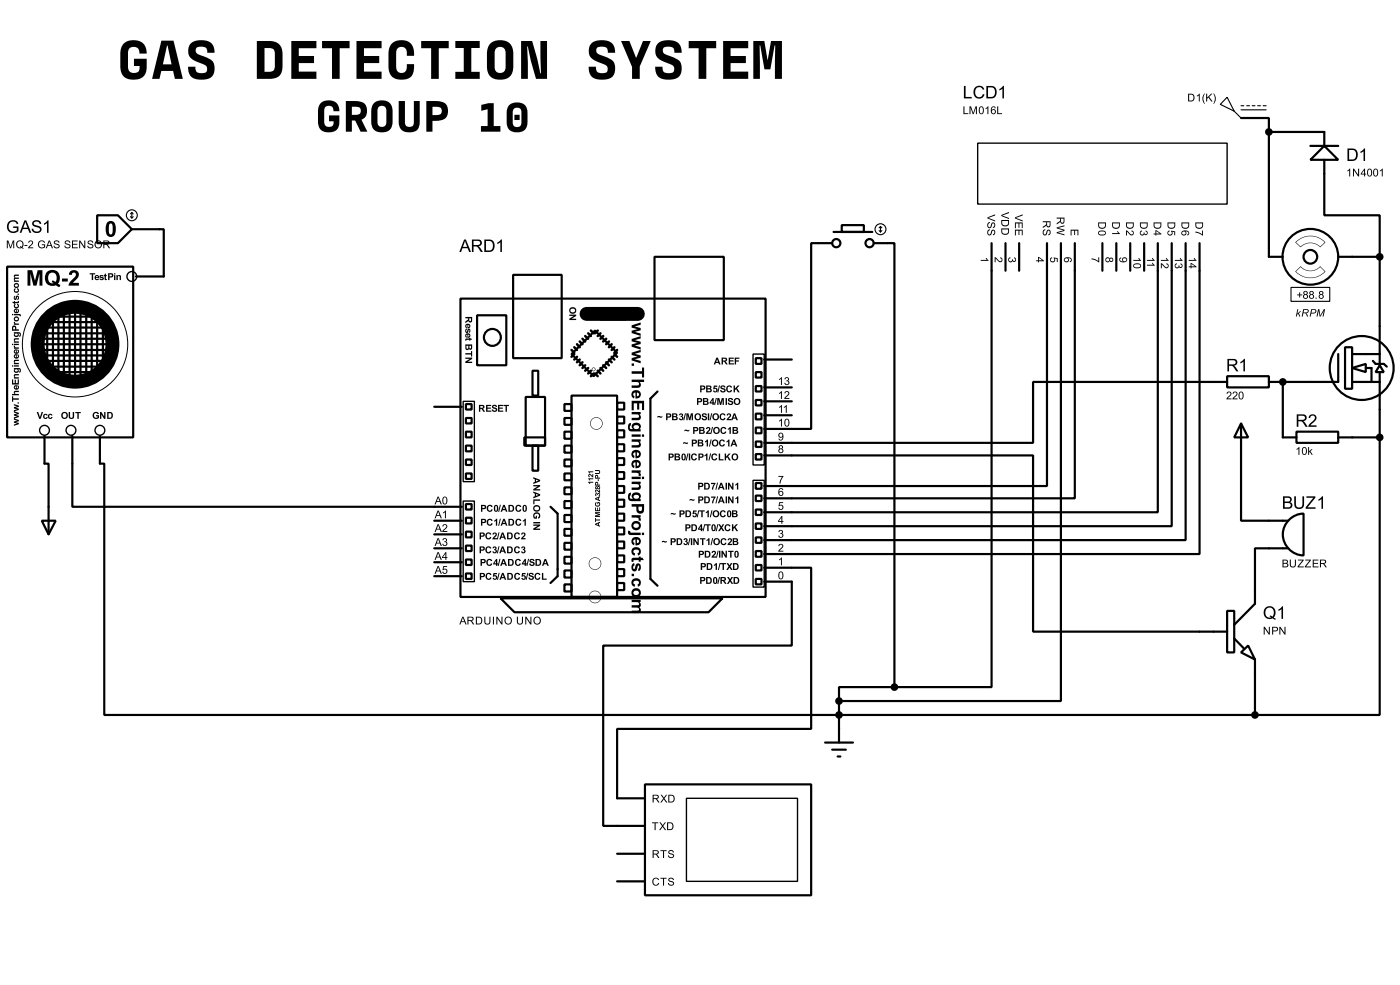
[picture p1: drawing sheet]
<svg xmlns="http://www.w3.org/2000/svg" width="256mm" height="180mm" viewBox="0 0 256 180" stroke-linecap="round" stroke-linejoin="round" font-family="sans-serif">
<g fill="none" stroke="#000" stroke-width=".4">
<path d="M17.8 39.4h3.8l2.6 2.6-2.6 2.5h-3.8zM227.4 21.6h5.1v2.6M232.5 24.2v22.8h2.5M232.5 24.2h10.1v2.5M240.1 29.3l2.5-2.6 2.6 2.6zM240.1 26.7h5.1M242.6 29.3v10.1h10.2v7.6M1.3 48.8h23.1v31.3h-23.1zM7.9 60h11.5M7.9 59h10.4M8.7 59.7v5.9M9.5 58h8.1"/>
<path d="M9.7 58.2v9.4M10.7 57.7v10.7M11.7 57v11.9M12.8 57v12.1M13.8 57v12.1M14.8 57v12.1M15.8 57.2v11.7M16.8 57.7v10.7M17.8 59v8.6M18.9 59.5v7.1M24.2 42h5.8v8.6h-5.1M84.4 54.7h55.9v54.6h-55.9z"/>
<path d="M87.4 57.7h5.4v9.2h-5.4zM94 50.3h8.9v15.3h-8.9zM110 56.4h4.6v2.1h-4.6zM119.9 47h12.7v15.3h-12.7zM152.5 44.5h-3.9v34h-8.6M152.7 42.5h7.1M154.2 41.2h4.1v1.3h-4.1zM160.1 44.5h3.8v81.3M181.7 44.5v81.3h-17.8M184.2 44.5v5.1M186.7 44.5v5.1M191.8 44.5v44.5h-51.8"/>
<path d="M194.4 44.5v83.8h-40.7M196.9 44.5v46.7h-56.9M202 44.5v5.1M204.5 44.5v5.1M207.1 44.5v5.1M209.6 44.5v5.1M212.1 44.5v49.3h-72.1M214.7 44.5v51.8h-74.7M217.2 44.5v54.4h-77.2M219.8 44.5v56.9h-79.8M245.2 47h7.6M252.8 47v15.3"/>
<path d="M7.2 61h12.2M7.7 63h12.7M7.7 62h12.4M7.7 64.1h12.4M7.9 65.1h11.7M8.2 79.8v5.1h.7v12.9M8.4 66.1h11.5M8.9 67.1h9.7M9.7 68.1h7.6M13.3 79.8v13h71.3M18.3 79.8v5.1h.8v46h210.8M79.6 74.5h5"/>
<path d="M85.4 76.5h1v1h-1zM85.4 79h1v1.1h-1zM85.4 74h1v1h-1zM96.3 72.7h3.6v8.9h-3.6zM97.6 67.9h1v4.5h-1zM103.4 74h1.3v1.2h-1.3zM103.4 76.5h1.3v1.3h-1.3zM103.4 79h1.3v1.3h-1.3zM104.7 72.4h8.4v36.9h-8.4zM109 60.5l4.1 4.1-4.3 4.3-4.1-4.1zM113.1 73.7h1.3v1.3h-1.3zM113.1 76.3h1.3v1.2h-1.3z"/>
<path d="M113.1 78.8h1.3v1.3h-1.3zM120.5 71.7l-1.3 1.3v33l1.3 1.2M138.5 65.6h1v1h-1zM138.5 70.7h1v1h-1zM138.5 73.2h1v1h-1zM138.5 75.7h1v1.1h-1zM138.5 78.3h1v1h-1zM138.5 68.1h1v1h-1zM140 76h5.1M140 73.5h5.1M140 70.9h5.1M140 65.8h5.1"/>
<path d="M224.8 68.9h7.7v2h-7.7zM224.8 69.9h-35.5v11.2h-49.3M227.4 77.5l1.3 2.6h-2.6zM227.4 77.5v17.8h8.6M235 69.9v10.2h2.5M237.5 79h7.7v2.1h-7.7zM245.2 64.8v5.1h-12.7M246.4 63.6h1.3v7.6h-1.3zM247.7 67.4l2.5-.8v1.5zM247.7 69.9h5.1M247.7 64.8h5.1M250.2 67.4h1.1v2.5"/>
<path d="M251.5 66.1l.5 .5h1.5l.6 .5M252.8 66.9l.7 1.2h-1.5zM252.8 62.5v4.1M252.8 68.1v12M7.7 95.3h2.5l-1.3 2.5zM79.6 97.8h5M79.6 95.3h5M85.4 81.6h1v1h-1zM85.4 86.7h1v1h-1zM85.4 84.1h1v1h-1zM85.4 92.3h1v1h-1zM85.4 94.8h1v1h-1z"/>
<path d="M85.4 97.3h1v1.1h-1zM85.4 99.9h1v1h-1zM96.1 80.1h3.8v1.5h-3.8zM97.6 81.6h1v4.6h-1zM100.9 92.8l1.3 1.2v11.5l-1.3 1.2M103.4 81.6h1.3v1.3h-1.3zM103.4 84.1h1.3v1.3h-1.3zM103.4 86.7h1.3v1.2h-1.3zM103.4 89.2h1.3v1.3h-1.3zM103.4 91.7h1.3v1.3h-1.3zM103.4 94.3h1.3v1.3h-1.3zM103.4 96.8h1.3v1.3h-1.3z"/>
<path d="M103.4 99.4h1.3v1.2h-1.3zM113.1 81.3h1.3v1.3h-1.3zM113.1 83.9h1.3v1.2h-1.3zM113.1 86.4h1.3v1.3h-1.3zM113.1 89h1.3v1.2h-1.3zM113.1 91.5h1.3v1.3h-1.3zM113.1 94h1.3v1.3h-1.3zM113.1 96.6h1.3v1.2h-1.3zM113.1 99.1h1.3v1.3h-1.3zM138.5 80.8h1v1h-1zM138.5 83.1h1v1h-1zM138.5 88.4h1v1.1h-1z"/>
<path d="M138.5 90.7h1v1h-1zM138.5 93.3h1v1h-1zM138.5 95.8h1v1h-1zM138.5 98.4h1v1h-1zM140 83.4h49.3v32.2h35.5M236.1 95.2a3.8 3.8 0 0 1 2.7-1.2v7.7a3.8 3.8 0 0 1-3.5-2.4 3.8 3.8 0 0 1 .8-4.1zM245.2 80.1h7.6M252.8 80.1v50.8h-22.9M79.6 105.5h5M79.6 102.9h5M79.6 100.4h5M85.4 102.4h1v1h-1z"/>
<path d="M85.4 105h1v1h-1zM91.7 109.5h40.7l-2.6 2.6h-35.5zM103.4 101.9h1.3v1.3h-1.3zM103.4 104.4h1.3v1.3h-1.3zM103.4 107h1.3v1.3h-1.3zM113.1 101.7h1.3v1.2h-1.3zM113.1 104.2h1.3v1.3h-1.3zM113.1 106.7h1.3v1.3h-1.3zM138.5 100.9h1v1h-1zM138.5 103.4h1v1h-1zM138.5 106h1v1h-1zM140 103.9h8.6v29.5h-35.5v12.7h5.1"/>
<path d="M140 106.5h5.1v11.7h-34.6v33h7.7M224.8 111.8h1.3v7.6h-1.3zM226.1 116.9l1.8 1.8M227.4 119.4l1.3-1.2 1.2 2.5zM236 100.4h-6.1v10.1l-3.8 3.9M151.2 135.9h5.1M152.5 137.2h2.5M153.5 138.5h.5M153.7 128.3v7.6M163.9 125.8h-10.2v2.5M229.9 120.7v10.2M113.1 156.3h5.1"/>
<path d="M118.2 143.6h30.4v20.3h-30.4zM113.1 161.3h5.1"/>
<circle cx="153.2" cy="44.5" r=".75"/>
<circle cx="159.3" cy="44.5" r=".75"/>
<circle cx="240" cy="47" r="5.1"/>
<circle cx="240" cy="47" r="1.25"/>
<circle cx="90.2" cy="61.8" r="1.55"/>
<circle cx="249.4" cy="67.4" r="5.9"/>
</g>
<g fill="#000">
<path d="M237.4 44.3l.9 .9a2.43 2.43 0 0 1 3.6 0l.9-.8a3.8 3.8 0 0 0-5.4 0zM237.3 44.3a3.7 3.7 0 0 1 5.5 .1l-.9 .8a2.65 2.65 0 0 0-3.7 0z"/>
<path d="M237.3 49.7l.9-.9a2.56 2.56 0 0 0 3.7 0l.9 .9a3.6 3.6 0 0 1-5.5 0zM238.2 48.8l-.8 .9a3.8 3.8 0 0 0 5.4 0l-.9-.9a2.42 2.42 0 0 1-3.7 0z"/>
<path d="M108.4 67.6a.35 .35 0 0 1 .7 0 .35 .35 0 0 1-.7 0zM108.5 67.6a.25 .25 0 0 0 .5 0 .25 .25 0 0 0-.5 0z"/>
<path d="M108.1 77.5a1.15 1.15 0 0 1 2.3 0 1.15 1.15 0 0 1-2.3 0zM108.2 77.5a1.05 1.05 0 0 0 2.1 0 1.05 1.05 0 0 0-2.1 0z"/>
<path d="M107.9 103.2a1.15 1.15 0 0 1 2.3 0 1.15 1.15 0 0 1-2.3 0zM107.9 103.2a1.1 1.1 0 0 0 2.2 0 1.1 1.1 0 0 0-2.2 0z"/>
<path d="M107.9 109.3a1.15 1.15 0 0 1 2.3 0 1.15 1.15 0 0 1-2.3 0zM107.9 109.3a1.1 1.1 0 0 0 2.2 0 1.1 1.1 0 0 0-2.2 0z"/>
<circle cx="235" cy="69.9" r=".2"/>
</g>
<g fill="#000">
<path d="M22.6 8a2.79 2.79 0 0 1 3.9 .3l.3 .6 .1 .9h-1.4a1.06 1.06 0 0 0-1-1.2 1.06 1.06 0 0 0-1.1 1.1v2.5a1.08 1.08 0 0 0 1.2 1.2 1.08 1.08 0 0 0 1-1.3h-1.1v-1.3h2.4a4.4 4.4 0 0 1-.5 3 2.9 2.9 0 0 1-3.9 0 5.8 5.8 0 0 1-.5-3.9l.3-1.3zM29.6 7.4h2.2l1.7 7h-1.5l-.3-1.4h-2.1l-.4 1.4h-1.3zM30.6 8.3l-.8 3.5h1.6l-.7-3.5zM35.1 7.8a3.2 3.2 0 0 1 3.8 .3l.3 .7 .1 .9h-1.3v-.2a.87 .87 0 0 0-1.1-1 .79 .79 0 0 0-1 .7 .79 .79 0 0 0 .7 .9 4.7 4.7 0 0 1 2.5 1.3 2.06 2.06 0 0 1-1.7 3.2 2.55 2.55 0 0 1-2.7-1.1l-.2-1.3h1.3v.1a.9 .9 0 0 0 1.1 1.1 .87 .87 0 0 0 1-.8 .87 .87 0 0 0-.9-.9l-.2-.1a2.95 2.95 0 0 1-2.3-1.7v-.3a1.98 1.98 0 0 1 .6-1.8zM47 7.5h2.3a2.16 2.16 0 0 1 2.5 2.4 8 8 0 0 1-.3 3.4 2.03 2.03 0 0 1-2.2 1.1h-2.3zM48.5 8.8v4.3a1.62 1.62 0 0 0 1.7-.4l.2-2.8a.89 .89 0 0 0-1.1-1.1zM53.4 7.5h4.6v1.3h-3.3v1.4h2.8v1.3h-2.8v1.6h3.3v1.3h-4.6zM59 7.5h5v1.3h-1.8v5.6h-1.4v-5.6h-1.8zM65.3 7.5h4.6v1.3h-3.2v1.4h2.8v1.3h-2.8v1.6h3.2v1.3h-4.6zM71.8 8a2.64 2.64 0 0 1 3.7 .3l.3 .7 .1 1.2h-1.4a1.38 1.38 0 0 0-.6-1.6 .98 .98 0 0 0-1.3 1.1v2.5a1 1 0 0 0 1 1.2 1 1 0 0 0 .9-1.2v-.5h1.4a2.34 2.34 0 0 1-1.1 2.7 3.1 3.1 0 0 1-3.2-.6 5.9 5.9 0 0 1-.4-3.9l.2-1.3zM77.2 7.5h5v1.3h-1.8v5.6h-1.4v-5.6h-1.8zM83.4 7.5h4.5v1.3h-1.6v4.3h1.6v1.3h-4.5v-1.3h1.6v-4.3h-1.6zM89.8 8a2.78 2.78 0 0 1 3.8 .3l.4 1.1a11.9 11.9 0 0 1-.2 3.9 2.65 2.65 0 0 1-3.8 .8 2.44 2.44 0 0 1-.8-2v-2.7l.2-.8zM91 8.8l-.3 .5-.1 2.9a1.02 1.02 0 0 0 1 1.2 1.02 1.02 0 0 0 1-1.2v-2.4a1.03 1.03 0 0 0-.5-1.1 1.03 1.03 0 0 0-1.1 .1zM95.5 7.5h2l.9 3.3 .6 2.6h.1l-.1-5.9h1.2v6.9h-2l-1-3.3-.5-2.6h-.1l.1 5.9h-1.2zM108.4 7.8a3.2 3.2 0 0 1 3.9 .3l.3 .7 .1 .9h-1.3v-.2a.87 .87 0 0 0-1.1-1 .79 .79 0 0 0-1.1 .7 .79 .79 0 0 0 .8 .9 4.7 4.7 0 0 1 2.5 1.3 2.06 2.06 0 0 1-1.7 3.2 2.55 2.55 0 0 1-2.8-1.1l-.2-1.3h1.4v.1a.9 .9 0 0 0 1.1 1.1 .87 .87 0 0 0 1-.8 .87 .87 0 0 0-.9-.9l-.2-.1a2.95 2.95 0 0 1-2.3-1.7v-.3a1.98 1.98 0 0 1 .5-1.8zM113.8 7.5h1.5l1.2 3 1.3-3h1.4l-2 4.7v2.2h-1.4v-2.1zM120.6 7.8a3.2 3.2 0 0 1 3.9 .3l.3 .7 .1 .9h-1.4v-.2a.87 .87 0 0 0-1.1-1 .79 .79 0 0 0-1 .7 .79 .79 0 0 0 .8 .9 4.7 4.7 0 0 1 2.5 1.3 2.06 2.06 0 0 1-1.7 3.2 2.55 2.55 0 0 1-2.8-1.1l-.2-1.3h1.4v.1a.9 .9 0 0 0 1.1 1.1 .87 .87 0 0 0 1-.8 .87 .87 0 0 0-.9-.9l-.3-.1a2.95 2.95 0 0 1-2.2-1.7v-.3a1.98 1.98 0 0 1 .5-1.8zM126.2 7.5h5v1.3h-1.8v5.6h-1.4v-5.6h-1.8zM132.5 7.5h4.6v1.3h-3.3v1.4h2.8v1.3h-2.8v1.6h3.3v1.3h-4.6zM138 7.5h2l.6 3.5 .6-3.5h2v6.9h-1.2v-6.1h-.1l-.8 4.4h-1.1l-.7-4.4h-.1v6.1h-1.2z" fill-rule="evenodd"/>
<path d="M176.6 15.7h.3v2h1.1v.3h-1.4zM178.7 15.9a1 1 0 0 1 1.6 .5h-.3a.75 .75 0 0 0-1-.4 .75 .75 0 0 0-.3 1 .7 .7 0 0 0 .6 .8 .7 .7 0 0 0 .7-.6l.4 .1a1.06 1.06 0 0 1-1.4 .7 1.06 1.06 0 0 1-.7-1.4zM180.7 15.7h.8a1.14 1.14 0 0 1 1.1 1.2 1.14 1.14 0 0 1-1.1 1.1h-.8zM181 16v1.7h.5a.88 .88 0 0 0 .8-.8 .88 .88 0 0 0-.8-.9zM183.1 16.3l.6-.6h.2v2.3h-.3v-1.8l-.5 .4z" fill-rule="evenodd"/>
<path d="M217.7 17.2h.4a.71 .71 0 0 1 .7 .7 .71 .71 0 0 1-.6 .7h-.5zM217.8 17.3v1.1a.58 .58 0 0 0 .8-.5 .58 .58 0 0 0-.8-.6zM219.3 17.5l.5-.4v1.5h-.2v-1.1l-.3 .2zM220.6 17.1h.1a1.64 1.64 0 0 0 0 1.9 1.26 1.26 0 0 1-.1-1.9zM221 17.2h.1v.7l.8-.7h.2l-.6 .5 .6 .9h-.2l-.5-.7-.3 .2v.5h-.1zM222.3 17.1a1.16 1.16 0 0 1 0 1.9 1.64 1.64 0 0 0 0-1.9z" fill-rule="evenodd"/>
<path d="M58.7 18.9a2.24 2.24 0 0 1 3.2 .3l.3 1.2h-1.1a.86 .86 0 0 0-.8-1 .86 .86 0 0 0-.9 .9v2a.87 .87 0 0 0 .9 .9 .87 .87 0 0 0 .8-1h-.8v-1.1h1.9a3.2 3.2 0 0 1-.5 2.6 2.3 2.3 0 0 1-3.2-.4 8.2 8.2 0 0 1-.1-3.8zM63.4 18.5h1.5a1.82 1.82 0 0 1 2.3 1.8 1.48 1.48 0 0 1-1 1.6l1.1 2.2h-1.2l-1-2h-.6v2h-1.1zM64.5 19.5v1.5h.6a.78 .78 0 0 0 1-.7 .78 .78 0 0 0-1-.8zM68.5 18.9a2.23 2.23 0 0 1 3.1 .3 5.8 5.8 0 0 1 .3 3.6 2.05 2.05 0 0 1-3.4 .9l-.3-.4a8.2 8.2 0 0 1-.1-3.8zM69.3 19.6l-.2 .7v2a.82 .82 0 0 0 .9 .9 .82 .82 0 0 0 .8-.9v-2a.84 .84 0 0 0-.5-.9 .84 .84 0 0 0-1 .2zM73 18.5h1.2v3.8a.82 .82 0 0 0 .8 .9 .82 .82 0 0 0 .8-.9v-3.8h1.1v3.8a1.66 1.66 0 0 1-2 1.9 1.69 1.69 0 0 1-1.9-1.9zM78.1 18.5h1.6a1.86 1.86 0 0 1 2.4 1.8 1.66 1.66 0 0 1-1.9 1.8h-1v2h-1.1zM79.2 19.5v1.6h.6a.81 .81 0 0 0 1.1-.8 .81 .81 0 0 0-1.1-.8zM88.2 19.2l1.3-.3h.9v4.2h1.3v1h-3.6v-1h1.2v-3.1l-1.1 .3zM93.3 19.2a2.24 2.24 0 0 1 3.1 .3 4.6 4.6 0 0 1 .2 2.8 1.8 1.8 0 0 1-2.4 1.9 1.61 1.61 0 0 1-1.4-1.9 4.6 4.6 0 0 1 .3-2.8zM94.1 19.9l-.2 .7v1.8a.8 .8 0 0 0 .8 .9 .8 .8 0 0 0 .8-.9v-1.8a.81 .81 0 0 0-.4-.9 .81 .81 0 0 0-1 .2zM94.2 21h1v1h-1z" fill-rule="evenodd"/>
<path d="M176.5 19.5h.2v1.2h.7v.2h-.9zM177.6 19.5h.3l.4 1.2 .4-1.2h.3v1.4h-.2v-1.2l-.4 1.2h-.2l-.4-1.2v1.2h-.2zM179.5 19.5a.51 .51 0 0 1 .6 .1 .51 .51 0 0 1 .1 .6 .51 .51 0 0 1-.4 .7 .51 .51 0 0 1-.5-.7zM179.6 19.7a.79 .79 0 0 0 .2 1.1 .73 .73 0 0 0 0-1.2zM180.5 19.8l.6-.3v1.4h-.2v-1.1l-.4 .2zM181.7 19.6l.5-.1 .2 .3h-.2a.28 .28 0 0 0-.3-.2 .28 .28 0 0 0-.2 .4v.2a.46 .46 0 0 1 .7 .1 .46 .46 0 0 1-.4 .7 .46 .46 0 0 1-.5-.6zM181.7 20.5a.31 .31 0 0 0 .6 0 .31 .31 0 0 0-.6 0zM182.7 19.5h.2v1.2h.7v.2h-.9z" fill-rule="evenodd"/>
<path d="M180.9 39.8l1.4-.6v.2l-1.3 .5 1.3 .4v.2l-1.4-.5zM181 40.8l.3-.2v.2a.35 .35 0 0 0-.3 .4 .35 .35 0 0 0 .4 .3l.1-.1a.53 .53 0 0 1 .1-.5 .53 .53 0 0 1 .5-.1 .56 .56 0 0 1 .2 .5 .56 .56 0 0 1-.4 .4v-.2a.31 .31 0 0 0 .3-.3 .31 .31 0 0 0-.4-.3 .73 .73 0 0 1-.6 .9 .63 .63 0 0 1-.2-1zM181 42.1l.3-.1v.1a.35 .35 0 0 0-.3 .4 .35 .35 0 0 0 .4 .3l.1-.1a.53 .53 0 0 1 .1-.5 .53 .53 0 0 1 .5-.1 .56 .56 0 0 1 .2 .5 .56 .56 0 0 1-.4 .5v-.2a.31 .31 0 0 0 .3-.4 .31 .31 0 0 0-.4-.2 .73 .73 0 0 1-.6 .8 .63 .63 0 0 1-.2-1z" fill-rule="evenodd"/>
<path d="M183.4 39.3l1.4-.5v.2l-1.2 .4 1.2 .5v.2l-1.4-.6zM183.4 40.3h1.4v.4a.71 .71 0 0 1-.7 .7 .71 .71 0 0 1-.7-.6zM183.6 40.4a.58 .58 0 0 0 .5 .9 .58 .58 0 0 0 .6-.9zM183.4 41.8h1.4v.5a.71 .71 0 0 1-.7 .7 .71 .71 0 0 1-.7-.7zM183.6 42a.58 .58 0 0 0 .5 .8 .58 .58 0 0 0 .6-.8z" fill-rule="evenodd"/>
<path d="M185.9 39.8l1.4-.6v.2l-1.2 .5 1.2 .4v.2l-1.4-.5zM185.9 40.7h1.4v1h-.1v-.8h-.5v.8h-.1v-.8h-.5v.9h-.2zM185.9 42h1.4v1.1h-.1v-.9h-.5v.8h-.1v-.8h-.5v.9h-.2z" fill-rule="evenodd"/>
<path d="M193.6 39.8h1.4v.7a.39 .39 0 0 1-.3 .5 .39 .39 0 0 1-.5-.4l-.6 .5v-.3l.5-.3 .1-.3v-.2h-.6zM194.4 40v.4a.25 .25 0 0 0 .2 .4 .25 .25 0 0 0 .2-.3v-.5zM193.6 41.6l1.4-.4v.2l-1.2 .3 1.2 .3v.3l-1.2 .3 1.2 .3v.2l-1.4-.4v-.2l1.2-.3-1.2-.4z" fill-rule="evenodd"/>
<path d="M246.8 27.2h.8a1.14 1.14 0 0 1 1.1 1.1 1.14 1.14 0 0 1-1 1.2h-.9zM247.1 27.4v1.8h.5a.88 .88 0 0 0 .8-.9 .88 .88 0 0 0-.8-.9zM249.2 27.7l.7-.5h.2v2.3h-.3v-1.8l-.6 .3z" fill-rule="evenodd"/>
<path d="M246.8 31.2l.5-.3v1.4h-.1v-1.1l-.4 .2zM247.9 30.9h.1l.8 1.1v-1.1h.2v1.4h-.2l-.8-1.1v1.1h-.1zM249.9 30.9h.2v.9h.2v.1h-.2v.4h-.2v-.4h-.6zM249.9 31.1l-.5 .7h.5zM250.6 30.9a.51 .51 0 0 1 .6 .1 .51 .51 0 0 1 .2 .6 .51 .51 0 0 1-.5 .7 .51 .51 0 0 1-.5-.7zM250.7 31.1a.79 .79 0 0 0 .2 1.1 .73 .73 0 0 0 0-1.2zM251.7 30.9a.51 .51 0 0 1 .6 .1 .51 .51 0 0 1 .2 .6 .51 .51 0 0 1-.5 .7 .51 .51 0 0 1-.5-.7zM251.8 31.1a.79 .79 0 0 0 .2 1.1 .73 .73 0 0 0 0-1.2zM252.8 31.2l.5-.3v1.4h-.2v-1.1l-.3 .2z" fill-rule="evenodd"/>
<path d="M1.2 44h.3l.4 1.2 .5-1.2h.2v1.4h-.2v-1.2l-.4 1.2h-.2l-.4-1.2v1.2h-.2zM3.1 44.2a.73 .73 0 0 1 1.1 0 .73 .73 0 0 1-.1 1.1l.2 .1v.1l-.3-.1a.73 .73 0 0 1-1-.3 .73 .73 0 0 1 .1-.9zM3.3 44.3a.57 .57 0 0 0-.1 .7 .57 .57 0 0 0 .6 .3l-.2-.1 .1-.2 .3 .2a.55 .55 0 0 0 .1-.8 .55 .55 0 0 0-.8-.1zM4.5 44.8h.5v.2h-.5zM5.3 44.1a.49 .49 0 0 1 .8 .2 .49 .49 0 0 1-.4 .7l-.3 .3h.7v.1h-1l.7-.8a.27 .27 0 0 0-.1-.4 .27 .27 0 0 0-.4 .2h-.1zM7.1 44.2a.66 .66 0 0 1 1.1 .2l-.1 .1a.56 .56 0 0 0-.8-.2 .56 .56 0 0 0-.2 .8 .56 .56 0 0 0 .8 .1l.2-.1v-.2h-.4v-.2h.6v.5a.77 .77 0 0 1-1.1 .1 .77 .77 0 0 1-.1-1.1zM8.9 44h.2l.6 1.4h-.2l-.2-.4h-.6l-.1 .4h-.2zM9 44.2l-.2 .7h.5zM10 44.1a.57 .57 0 0 1 .9 .3h-.2a.31 .31 0 0 0-.3-.3 .31 .31 0 0 0-.3 .4 .73 .73 0 0 1 .8 .6 .6 .6 0 0 1-.6 .4 .6 .6 0 0 1-.5-.5h.2a.35 .35 0 0 0 .4 .3 .35 .35 0 0 0 .3-.4h-.1a.53 .53 0 0 1-.6-.2 .53 .53 0 0 1-.1-.5zM12 44.1a.57 .57 0 0 1 .9 .3h-.2a.31 .31 0 0 0-.3-.3 .31 .31 0 0 0-.3 .4 .73 .73 0 0 1 .8 .6 .6 .6 0 0 1-.6 .4 .6 .6 0 0 1-.5-.5h.2a.35 .35 0 0 0 .4 .3 .35 .35 0 0 0 .3-.4h-.1a.53 .53 0 0 1-.6-.2 .53 .53 0 0 1-.1-.5zM13.2 44h1v.2h-.8v.4h.8v.2h-.8v.5h.8v.1h-1zM14.5 44h.2l.7 1.1v-1.1h.2v1.4h-.2l-.7-1.1v1.1h-.2zM16.2 44.1a.57 .57 0 0 1 .9 .3h-.2a.31 .31 0 0 0-.3-.3 .31 .31 0 0 0-.3 .4 .73 .73 0 0 1 .8 .6 .6 .6 0 0 1-.6 .4 .6 .6 0 0 1-.5-.5h.2a.35 .35 0 0 0 .4 .3 .35 .35 0 0 0 .2-.4 .53 .53 0 0 1-.6-.2 .53 .53 0 0 1-.1-.5zM17.3 44.7a.75 .75 0 0 1 1.5 0 .75 .75 0 0 1-1.5 0zM17.5 44.7a.55 .55 0 0 0 1.1 0 .55 .55 0 0 0-1.1 0zM18.9 44h.7a.39 .39 0 0 1 .5 .3 .39 .39 0 0 1-.4 .5l.5 .6h-.3l-.3-.5-.3-.1h-.2v.6h-.2zM19.1 44.2v.4h.4a.25 .25 0 0 0 .4-.2 .25 .25 0 0 0-.3-.2z" fill-rule="evenodd"/>
<path d="M1.6 40.5a1.06 1.06 0 0 1 1.7 .5h-.2a.82 .82 0 0 0-1.2-.3 .82 .82 0 0 0-.3 1.1 .89 .89 0 0 0 1.5 .3v-.4h-.7v-.3h1v.9a1.23 1.23 0 0 1-1.8 0 1.23 1.23 0 0 1 0-1.8zM4.5 40.3h.3l.9 2.3h-.3l-.3-.7h-.9l-.3 .7h-.3zM4.6 40.6l-.3 1.1h.7zM6.1 40.5a.9 .9 0 0 1 1.4 .5h-.2a.5 .5 0 0 0-.6-.5 .5 .5 0 0 0-.4 .6l.1 .1a1.33 1.33 0 0 1 1.2 .8 .93 .93 0 0 1-.9 .7 .93 .93 0 0 1-.9-.8h.3a.62 .62 0 0 0 .6 .5 .62 .62 0 0 0 .6-.5l-.2-.2a1.18 1.18 0 0 1-1.2-.8zM8.1 40.9l.6-.6h.2v2.3h-.3v-1.8l-.5 .4z" fill-rule="evenodd"/>
<path d="M5 49.4h.9l.5 2 .5-2h.9v2.9h-.6v-2.3l-.5 2.3h-.6l-.5-2.3v2.3h-.6zM8.6 49.8a1.45 1.45 0 0 1 1.9-.1 1.45 1.45 0 0 1 .3 1.9l-.2 .3 .5 .3-.2 .4a1.85 1.85 0 0 0-1.6-.3 1.52 1.52 0 0 1-.7-2.5zM9 50.1a.98 .98 0 0 0-.2 1.2 .98 .98 0 0 0 1 .5l-.3-.2 .1-.3 .6 .3a1.01 1.01 0 0 0 .1-1.1 1.01 1.01 0 0 0-.9-.6zM11.4 51h1v.5h-1zM12.9 49.6a.94 .94 0 0 1 1.4 .2 .94 .94 0 0 1-.3 1.4l-.6 .6h1.1v.5h-2a3 3 0 0 1 1.3-1.7 .4 .4 0 0 0-.1-.7 .4 .4 0 0 0-.5 .4h-.6z" fill-rule="evenodd"/>
<path d="M16.4 50h1v.2h-.3v1.1h-.3v-1.1h-.4zM17.4 50.5l.2-.1a.44 .44 0 0 1 .4 0 .44 .44 0 0 1 .2 .5h-.6a.18 .18 0 0 0 .1 .2 .18 .18 0 0 0 .2-.1h.3a.46 .46 0 0 1-.7 .2 .46 .46 0 0 1-.1-.7zM17.6 50.6v.1h.3l-.1-.2zM18.3 50.4l.5-.1 .2 .3h-.5a.43 .43 0 0 1 .4 .6l-.3 .1-.4-.2v-.1h.2l.2 .1 .2-.1-.6-.3zM19.2 50.2l.2-.2v.3h.2v.2h-.2v.5l.2 .1v.1h-.4v-.7h-.2zM19.8 50h.4a.44 .44 0 0 1 .6 .5 .44 .44 0 0 1-.7 .3v.5h-.3zM20.1 50.2v.4a.27 .27 0 0 0 .3 0 .27 .27 0 0 0 .1-.3zM20.9 50h.2v.2h-.2zM20.9 50.3h.2v1h-.2zM21.3 50.3h.3v.2a.32 .32 0 0 1 .4-.2 .32 .32 0 0 1 .2 .4v.6h-.3v-.7l-.1-.1-.2 .1v.7h-.3z" fill-rule="evenodd"/>
<path d="M19.6 40.7a.91 .91 0 0 1 1.1-.2 .91 .91 0 0 1 .5 1v.4a1.07 1.07 0 0 1-1.2 1.4 1.73 1.73 0 0 1-.6-2.1zM20.1 41l-.1 .4a1.37 1.37 0 0 0 .3 1.5h.1a2.01 2.01 0 0 0 0-2z" fill-rule="evenodd"/>
<path d="M85 43.8h.3l1 2.3h-.4l-.2-.7h-1l-.2 .7h-.4zM85.2 44.1l-.4 1.1h.8zM86.4 43.8h1.1a.63 .63 0 0 1 .8 .6 .63 .63 0 0 1-.7 .7l.9 1h-.4l-.3-.5a.7 .7 0 0 0-.7-.5h-.3v1h-.4zM86.8 44.1v.7h.6a.4 .4 0 0 0 .6-.3 .4 .4 0 0 0-.5-.4zM88.7 43.8h.8a1.14 1.14 0 0 1 1.1 1.2 1.14 1.14 0 0 1-1.1 1.1h-.8zM89 44.1v1.7h.5a.88 .88 0 0 0 .8-.8 .88 .88 0 0 0-.8-.9zM91.1 44.4l.7-.6h.1v2.3h-.2v-1.8l-.6 .4z" fill-rule="evenodd"/>
<path d="M85.2 58h1.3v.5a.36 .36 0 0 1-.3 .5 .36 .36 0 0 1-.4-.3l-.6 .4v-.3l.5-.3 .1-.2h-.6zM86 58.3v.4l.2 .1 .1-.5zM85.4 59.3a.45 .45 0 0 1 .7 .2 .45 .45 0 0 1-.5 .6v-.6a.18 .18 0 0 0-.2 .1 .18 .18 0 0 0 .1 .2v.3l-.3-.3zM85.8 59.5v.4a.18 .18 0 0 0 .2-.2 .18 .18 0 0 0-.2-.2zM85.4 60.2l.1-.1v.6l.2-.5a.36 .36 0 0 1 .5 .2 .36 .36 0 0 1-.3 .5v-.5a.43 .43 0 0 1-.6 .4l-.1-.3zM85.4 61.1a.45 .45 0 0 1 .7 .1 .45 .45 0 0 1-.5 .6v-.6a.18 .18 0 0 0-.2 .2 .18 .18 0 0 0 .1 .2v.2l-.3-.2zM85.8 61.2v.4a.18 .18 0 0 0 .2-.2 .18 .18 0 0 0-.2-.2zM85.3 62l.9-.2 .3 .4h-.3v.2h-.2v-.2h-.5l-.1 .2h-.1zM85.2 63h1.3v.5a.33 .33 0 0 1-.1 .5 .33 .33 0 0 1-.5-.2 .39 .39 0 0 1-.5 .2 .39 .39 0 0 1-.2-.5zM86 63.3v.4a.15 .15 0 0 0 .2 .1 .15 .15 0 0 0 .1-.2v-.3zM85.5 63.3v.4l.2 .1 .1-.5zM85.2 64.6h1.1v-.3h.2v.9h-.2v-.3h-1.1zM85.2 65.4h1.3v.3l-.8 .5h.8v.2h-1.3v-.2l.9-.5h-.9z" fill-rule="evenodd"/>
<path d="M104.3 56.9a.65 .65 0 0 1 1.3 0 .65 .65 0 0 1-1.3 0zM104.6 56.6a.39 .39 0 0 0 .3 .6 .39 .39 0 0 0 .3-.6l-.3-.1zM104.3 57.6h1.2v.2l-.8 .5h.8v.3h-1.2v-.3l.8-.5h-.8z" fill-rule="evenodd"/>
<path d="M115.7 59.5l1.7-.5v.4l-1.1 .3 1.1 .3v.5l-1.1 .2 1.1 .3v.5l-1.7-.6v-.4l1.1-.3-1.1-.2zM115.7 62l1.7-.5v.4l-1.1 .4 1.1 .2v.5l-1.1 .2 1.1 .4v.4l-1.7-.5v-.5l1.1-.3-1.1-.2zM115.7 64.5l1.7-.5v.4l-1.1 .4 1.1 .2v.5l-1.1 .2 1.1 .4v.4l-1.7-.5v-.5l1.1-.2-1.1-.3zM115.7 66.5h.4v.5h-.4zM115.7 67.9h1.9v-.6h.4v1.8h-.4v-.7h-1.9zM115.7 69.5h2.3v.4h-.8a.59 .59 0 0 1 .2 .7 .59 .59 0 0 1-.7 .4h-1v-.5h1.1a.34 .34 0 0 0 .2-.4 .34 .34 0 0 0-.5-.2h-.8zM116 71.6a.83 .83 0 0 1 1.2 0 .83 .83 0 0 1-.2 1.3h-.6v-1.1a.33 .33 0 0 0-.4 .3 .33 .33 0 0 0 .2 .4v.4a.79 .79 0 0 1-.2-1.3zM116.7 71.9v.6a.33 .33 0 0 0 .4-.3 .33 .33 0 0 0-.4-.3zM115.7 73.4h2.3v1.6h-.4v-1.2h-.5v1.2h-.4v-1.2h-.6v1.3h-.4zM115.7 75.4h1.7v.4h-.3a.59 .59 0 0 1 .3 .7 .59 .59 0 0 1-.7 .4h-1v-.4h1.1a.31 .31 0 0 0 .3-.4 .31 .31 0 0 0-.4-.3h-1zM115.2 77.6l.4-.2-.1 .5a.33 .33 0 0 0-.1 .4 .33 .33 0 0 0 .3 .2h.3a.71 .71 0 0 1-.1-.9 .71 .71 0 0 1 .9-.2 .66 .66 0 0 1 .6 .5 .66 .66 0 0 1-.3 .7h.3v.4h-1.5a.82 .82 0 0 1-.9-.5 .82 .82 0 0 1 .2-.9zM116.2 77.9a.43 .43 0 0 0 .4 .6 .43 .43 0 0 0 .3-.6l-.3-.1zM117.6 79.5h.4v.4h-.4zM115.7 79.5h1.7v.4h-1.7zM115.7 80.4h1.7v.4h-.3a.59 .59 0 0 1 .3 .7 .59 .59 0 0 1-.7 .4h-1v-.4h1.1a.31 .31 0 0 0 .3-.4 .31 .31 0 0 0-.4-.2l-1-.1zM116 82.5a.83 .83 0 0 1 1.2 .1 .83 .83 0 0 1-.2 1.2l-.6 .1v-1.1a.33 .33 0 0 0-.4 .2 .33 .33 0 0 0 .2 .4v.5a.79 .79 0 0 1-.2-1.4zM116.7 82.8v.6a.33 .33 0 0 0 .4-.3 .33 .33 0 0 0-.4-.3zM116 84.3a.83 .83 0 0 1 1.2 .1 .83 .83 0 0 1-.2 1.2l-.6 .1v-1.1a.33 .33 0 0 0-.4 .2 .33 .33 0 0 0 .2 .4v.5a.79 .79 0 0 1-.2-1.4zM116.7 84.6v.7a.33 .33 0 0 0 .4-.4 .33 .33 0 0 0-.4-.3zM115.7 86.1h1.7v.4h-.3l.3 .3-.1 .4-.4-.2a.35 .35 0 0 0 0-.4 .35 .35 0 0 0-.4-.1h-.8zM117.6 87.2h.4v.5h-.4zM115.7 87.2h1.7v.5h-1.7zM115.7 88.2h1.7v.4h-.3a.59 .59 0 0 1 .3 .7 .59 .59 0 0 1-.7 .4h-1v-.5h1.1a.31 .31 0 0 0 .3-.3 .31 .31 0 0 0-.4-.3h-1zM115.2 90.3l.4-.1-.1 .5a.33 .33 0 0 0-.1 .4 .33 .33 0 0 0 .3 .2h.3a.71 .71 0 0 1-.1-1 .71 .71 0 0 1 .9-.2 .66 .66 0 0 1 .6 .5 .66 .66 0 0 1-.3 .7h.3v.4h-1.5a.82 .82 0 0 1-.9-.4 .82 .82 0 0 1 .2-1zM116.2 90.7a.43 .43 0 0 0 .4 .6 .43 .43 0 0 0 .3-.6l-.3-.1zM115.7 92.3h2.3v.7a.75 .75 0 0 1-.7 1 .75 .75 0 0 1-.7-1v-.3h-.9zM117 92.7v.5a.32 .32 0 0 0 .3 .3 .32 .32 0 0 0 .3-.4v-.4zM115.7 94.3h1.7v.4h-.3l.3 .3-.1 .4-.4-.2a.35 .35 0 0 0 0-.4 .35 .35 0 0 0-.4-.1h-.8zM115.7 96.2a.87 .87 0 0 1 1.7 0 .87 .87 0 0 1-1.7 0zM116.2 95.9a.45 .45 0 0 0 .3 .7 .45 .45 0 0 0 .4-.7l-.4-.1zM117.6 97.5h.4v.4h-.4zM115.1 97.1l.4 .1v.3h1.9v.4h-1.6a.56 .56 0 0 1-.7-.1 .56 .56 0 0 1 0-.7zM116 98.4a.83 .83 0 0 1 1.2 .1 .83 .83 0 0 1-.2 1.2l-.6 .1v-1.1a.33 .33 0 0 0-.4 .3 .33 .33 0 0 0 .2 .4v.4a.79 .79 0 0 1-.2-1.4zM116.7 98.7v.7a.33 .33 0 0 0 .4-.3 .33 .33 0 0 0-.4-.4zM115.9 100.3a.84 .84 0 0 1 1.3 .1 .84 .84 0 0 1-.3 1.3l-.1-.5 .2-.1a.5 .5 0 0 0-.5-.5 .5 .5 0 0 0-.5 .5l.3 .2v.4a.78 .78 0 0 1-.4-1.4zM115.8 102.2l.2-.1h1v-.2h.4v.2h.3l.2 .4h-.5v.3h-.4v-.3h-.9v.3h-.4zM115.9 103.2l.3-.2v.5a.32 .32 0 0 0-.3 .3 .32 .32 0 0 0 .4 .3 .86 .86 0 0 1 .8-1 .84 .84 0 0 1-.1 1.4l-.1-.4a.28 .28 0 0 0 .2-.3 .28 .28 0 0 0-.2-.3l-.2 .5a.56 .56 0 0 1-.6 .6 .56 .56 0 0 1-.4-.8zM115.7 105h.4v.4h-.4zM115.9 106a.84 .84 0 0 1 1.3 .1 .84 .84 0 0 1-.3 1.3l-.1-.5 .2-.2a.5 .5 0 0 0-.5-.4 .5 .5 0 0 0-.5 .5l.3 .2v.4a.78 .78 0 0 1-.4-1.4zM115.7 108.5a.87 .87 0 0 1 1.7 0 .87 .87 0 0 1-1.7 0zM116.2 108.2a.45 .45 0 0 0 .3 .7 .45 .45 0 0 0 .4-.7l-.4-.1zM115.7 109.8h1.7v.4h-.3l.3 .3v.3l-.3 .4a.57 .57 0 0 1 .3 .6 .57 .57 0 0 1-.6 .4h-1.1v-.4l1.2-.1a.28 .28 0 0 0 .1-.3 .28 .28 0 0 0-.3-.2h-1v-.4h1.1a.28 .28 0 0 0 .3-.4 .28 .28 0 0 0-.4-.2h-1z" fill-rule="evenodd"/>
<path d="M179.7 47.6h1.1l-.2-.4h.1l.4 .5h-1.4z" fill-rule="evenodd"/>
<path d="M182.2 47.1l.8 .6a.27 .27 0 0 0 .5-.1 .27 .27 0 0 0-.3-.3v-.2a.46 .46 0 0 1 .4 .7 .46 .46 0 0 1-.8-.1l-.4-.4v.7h-.2z" fill-rule="evenodd"/>
<path d="M184.8 47.2l.3-.1v.2a.29 .29 0 0 0-.3 .3 .29 .29 0 0 0 .4 .2 .29 .29 0 0 0 .2-.4h.1a.25 .25 0 0 0 .2 .4 .25 .25 0 0 0 .3-.3 .25 .25 0 0 0-.3-.2l.1-.2a.4 .4 0 0 1 .4 .6 .4 .4 0 0 1-.7 0 .44 .44 0 0 1-.7 .2 .44 .44 0 0 1 0-.7z" fill-rule="evenodd"/>
<path d="M190.2 47l1 .7v.1h-.9v.2h-.1v-.2h-.4v-.2h.4zM190.3 47.2v.4h.7z" fill-rule="evenodd"/>
<path d="M191 40.5h1.4v.6a.39 .39 0 0 1-.3 .5 .39 .39 0 0 1-.4-.4l-.7 .5v-.2l.6-.4 .1-.2v-.2h-.7zM191.8 40.7v.4a.25 .25 0 0 0 .2 .3 .25 .25 0 0 0 .3-.3v-.4zM191.1 42.1l.4-.1v.1a.35 .35 0 0 0-.4 .4 .35 .35 0 0 0 .5 .3v-.1a.53 .53 0 0 1 .1-.5 .53 .53 0 0 1 .6-.1 .56 .56 0 0 1 .2 .5 .56 .56 0 0 1-.5 .5v-.2a.31 .31 0 0 0 .3-.4 .31 .31 0 0 0-.3-.2 .73 .73 0 0 1-.7 .8 .63 .63 0 0 1-.2-1z" fill-rule="evenodd"/>
<path d="M192.4 47.2l.3-.1 .1 .2a.3 .3 0 0 0-.2 .4 .3 .3 0 0 0 .5 0 .3 .3 0 0 0-.1-.4v-.2l.8 .2v.7h-.2v-.6l-.4-.1a.48 .48 0 0 1-.5 .7 .48 .48 0 0 1-.3-.8z" fill-rule="evenodd"/>
<path d="M195 47.2a.85 .85 0 0 1 1.3 .4l-.2 .3-.1 .1v-.2a.28 .28 0 0 0 .2-.3 .28 .28 0 0 0-.4-.2l-.2-.1a.45 .45 0 0 1 0 .7 .45 .45 0 0 1-.6 0 .45 .45 0 0 1 0-.7zM195 47.6a.35 .35 0 0 0 .7 0 .35 .35 0 0 0-.7 0z" fill-rule="evenodd"/>
<path d="M196.1 42h1.4v1.1h-.1v-.9h-.5v.8h-.1v-.8h-.5v.9h-.2z" fill-rule="evenodd"/>
<path d="M201.2 40.7h1.4v.5a.71 .71 0 0 1-.7 .7 .71 .71 0 0 1-.7-.7zM201.3 40.9a.58 .58 0 0 0 .6 .8 .58 .58 0 0 0 .5-.8zM201.3 42.3a.76 .76 0 0 1 .8-.2 .76 .76 0 0 1 .5 .7 .83 .83 0 0 1-1.4-.2zM201.4 42.4l-.1 .2a.73 .73 0 0 0 1.2 0 .79 .79 0 0 0-1.1-.2z" fill-rule="evenodd"/>
<path d="M200 47.3l.7 .2 .5 .3v-.7h.2v.9l-1.4-.5z" fill-rule="evenodd"/>
<path d="M202.6 47.2l.5-.1 .2 .3a.36 .36 0 0 1 .5-.1 .36 .36 0 0 1 0 .5 .36 .36 0 0 1-.5-.1 .44 .44 0 0 1-.7 .2 .44 .44 0 0 1 0-.7zM203.3 47.5a.25 .25 0 0 0 .5 0 .25 .25 0 0 0-.5 0zM202.6 47.5a.3 .3 0 0 0 .6 0 .3 .3 0 0 0-.6 0z" fill-rule="evenodd"/>
<path d="M203.7 40.7h1.4v.5a.71 .71 0 0 1-.7 .7 .71 .71 0 0 1-.7-.7zM203.9 40.9a.58 .58 0 0 0 .5 .8 .58 .58 0 0 0 .6-.8zM203.7 42.7h1.1l-.2-.4h.2l.4 .5h-1.5z" fill-rule="evenodd"/>
<path d="M205.1 47.2l.3-.1v.2a.33 .33 0 0 0-.1 .4 .33 .33 0 0 0 .4 .1 .46 .46 0 0 1 .2-.7 .46 .46 0 0 1 .6 .4 .46 .46 0 0 1-.5 .5 .62 .62 0 0 1-.7 0 .62 .62 0 0 1-.2-.8zM205.7 47.5a.3 .3 0 0 0 .6 0 .3 .3 0 0 0-.6 0z" fill-rule="evenodd"/>
<path d="M206.3 40.7h1.4v.5a.71 .71 0 0 1-.7 .7 .71 .71 0 0 1-.7-.7zM206.4 40.9a.58 .58 0 0 0 .6 .8 .58 .58 0 0 0 .5-.8zM206.3 42.2l.8 .6a.27 .27 0 0 0 .5-.1 .27 .27 0 0 0-.3-.3v-.2a.46 .46 0 0 1 .4 .7 .46 .46 0 0 1-.8-.1l-.5-.4v.7h-.1z" fill-rule="evenodd"/>
<path d="M207.6 47.6h1.1l-.2-.4h.2l.3 .5h-1.4zM207.7 48.3a.76 .76 0 0 1 .8-.2 .76 .76 0 0 1 .5 .7 .83 .83 0 0 1-1.4-.2zM207.8 48.4l-.1 .2a.73 .73 0 0 0 1.2 0 .79 .79 0 0 0-1.1-.2z" fill-rule="evenodd"/>
<path d="M208.8 40.7h1.4v.5a.71 .71 0 0 1-.7 .7 .71 .71 0 0 1-.7-.7zM209 40.9a.58 .58 0 0 0 .5 .8 .58 .58 0 0 0 .6-.8zM208.9 42.3l.3-.1v.2a.29 .29 0 0 0-.2 .3 .29 .29 0 0 0 .3 .2 .29 .29 0 0 0 .2-.4h.2a.25 .25 0 0 0 .2 .4 .25 .25 0 0 0 .2-.3 .25 .25 0 0 0-.2-.2v-.2a.4 .4 0 0 1 .4 .6 .4 .4 0 0 1-.7 0 .44 .44 0 0 1-.7 .2 .44 .44 0 0 1 0-.7z" fill-rule="evenodd"/>
<path d="M210.1 47.6h1.1l-.2-.4h.2l.3 .5h-1.4zM210.1 48.4h1.1l-.2-.3h.2l.3 .5h-1.4z" fill-rule="evenodd"/>
<path d="M211.3 40.7h1.4v.5a.71 .71 0 0 1-.7 .7 .71 .71 0 0 1-.7-.7zM211.5 40.9a.58 .58 0 0 0 .5 .8 .58 .58 0 0 0 .6-.8zM211.7 42.1l1 .7v.1h-.9v.2h-.1v-.2h-.4v-.2h.4zM211.8 42.3v.4h.7z" fill-rule="evenodd"/>
<path d="M212.7 47.6h1.1l-.2-.4h.1l.4 .5h-1.4zM212.7 48.2l.8 .6a.27 .27 0 0 0 .4-.1 .27 .27 0 0 0-.2-.3v-.2a.46 .46 0 0 1 .3 .7 .46 .46 0 0 1-.8-.1l-.4-.4v.7h-.1z" fill-rule="evenodd"/>
<path d="M213.9 40.7h1.4v.5a.71 .71 0 0 1-.7 .7 .71 .71 0 0 1-.7-.7zM214 40.9a.58 .58 0 0 0 .6 .8 .58 .58 0 0 0 .5-.8zM214 42.3l.2-.1 .1 .2a.3 .3 0 0 0-.2 .4 .3 .3 0 0 0 .5 0 .3 .3 0 0 0-.1-.4v-.2l.8 .1v.8h-.2v-.6l-.4-.1a.48 .48 0 0 1-.4 .7 .48 .48 0 0 1-.3-.8z" fill-rule="evenodd"/>
<path d="M215.2 47.6h1.1l-.2-.4h.2l.3 .5h-1.4zM215.3 48.3l.3-.1v.2a.29 .29 0 0 0-.3 .3 .29 .29 0 0 0 .4 .2 .29 .29 0 0 0 .2-.4l.1 .1a.25 .25 0 0 0 .2 .3 .25 .25 0 0 0 .3-.3 .25 .25 0 0 0-.3-.2l.1-.2a.4 .4 0 0 1 .4 .6 .4 .4 0 0 1-.7 .1 .44 .44 0 0 1-.7 .1 .44 .44 0 0 1 0-.7z" fill-rule="evenodd"/>
<path d="M216.4 40.7h1.4v.5a.71 .71 0 0 1-.7 .7 .71 .71 0 0 1-.7-.7zM216.6 40.9a.58 .58 0 0 0 .5 .8 .58 .58 0 0 0 .6-.8zM216.6 42.3a.85 .85 0 0 1 1.3 .4l-.3 .3-.1 .1v-.2a.28 .28 0 0 0 .2-.3 .28 .28 0 0 0-.3-.2l-.2-.1a.45 .45 0 0 1-.1 .7 .45 .45 0 0 1-.6 0 .45 .45 0 0 1 .1-.7zM216.5 42.7a.35 .35 0 0 0 .7 0 .35 .35 0 0 0-.7 0z" fill-rule="evenodd"/>
<path d="M217.8 47.6h1.1l-.2-.4h.1l.4 .5h-1.4zM218.1 48.1l1.1 .7v.1h-.9v.2h-.2v-.2h-.3v-.2h.3zM218.3 48.3v.4h.6z" fill-rule="evenodd"/>
<path d="M219 40.7h1.4v.5a.71 .71 0 0 1-.7 .7 .71 .71 0 0 1-.7-.7zM219.1 40.9a.58 .58 0 0 0 .6 .8 .58 .58 0 0 0 .5-.8zM219 42.4l.7 .2 .5 .3v-.7h.2v.9l-1.4-.5z" fill-rule="evenodd"/>
<path d="M237.7 56.6h.1l-.1 .8 .4-.4h.3l-.4 .3 .2 .6h-.2l-.2-.5-.2 .2v.3h-.2zM238.7 56.6h.6a.38 .38 0 0 1 .5 .4 .38 .38 0 0 1-.5 .3l.3 .6h-.2a.54 .54 0 0 0-.6-.6l-.2 .6h-.1zM238.9 56.7l-.1 .5a.55 .55 0 0 0 .8-.3l-.1-.2zM240.2 56.6h.6a.42 .42 0 0 1 .3 .5 .42 .42 0 0 1-.5 .3h-.4l-.1 .5h-.2zM240.4 56.7l-.1 .5h.2a.28 .28 0 0 0 .5-.1 .28 .28 0 0 0-.3-.4zM241.5 56.6h.2l.2 1.2 .6-1.2h.2l-.2 1.3h-.2l.3-1.1-.7 1.1h-.2l-.1-1.1-.2 1.1h-.2z" fill-rule="evenodd"/>
<path d="M237.6 53.9h.4v-.4h.2v.4h.4v.2h-.4v.3h-.2v-.3h-.4zM238.9 53.3a.38 .38 0 0 1 .6 0 .38 .38 0 0 1-.1 .6 .42 .42 0 0 1 .1 .6 .42 .42 0 0 1-.7 0 .42 .42 0 0 1 .2-.6l-.2-.2zM238.9 53.6a.25 .25 0 0 0 .5 0 .25 .25 0 0 0-.5 0zM238.9 54.3a.3 .3 0 0 0 .6 0 .3 .3 0 0 0-.6 0zM240 53.3a.38 .38 0 0 1 .6 0 .38 .38 0 0 1-.1 .6 .42 .42 0 0 1 .1 .6 .42 .42 0 0 1-.7 0 .42 .42 0 0 1 .2-.6l-.2-.2zM240 53.6a.25 .25 0 0 0 .5 0 .25 .25 0 0 0-.5 0zM240 54.3a.3 .3 0 0 0 .6 0 .3 .3 0 0 0-.6 0zM241 54.5h.2v.2h-.2zM241.7 53.3a.38 .38 0 0 1 .6 0 .38 .38 0 0 1-.1 .6 .42 .42 0 0 1 .2 .6 .42 .42 0 0 1-.7 0 .42 .42 0 0 1 .1-.6l-.2-.2zM241.8 53.6a.25 .25 0 0 0 .5 0 .25 .25 0 0 0-.5 0zM241.7 54.3a.3 .3 0 0 0 .6 0 .3 .3 0 0 0-.6 0z" fill-rule="evenodd"/>
<path d="M2.5 76.6l1 .3v.2l-.6 .2 .6 .1v.2l-1 .3v-.2l.6-.2-.6-.1v-.3l.6-.1-.6-.2zM2.5 75.3l1 .3v.2l-.6 .1 .6 .2v.2l-1 .3v-.2l.6-.2-.6-.1v-.3l.6-.1-.6-.2zM2.5 74l1 .2v.3l-.6 .1 .6 .2v.2l-1 .3v-.2l.6-.2-.6-.2v-.2l.6-.1-.6-.2zM3.2 73.6h.3v.3h-.3zM2.2 72.5h.2v.4h1.1v.3h-1.1v.3h-.2zM2.6 71.6l.9-.1v.3h-.7l-.1 .1 .1 .2h.7v.2h-1.3v-.2h.5l-.2-.3zM2.7 70.6l.4-.1v.6a.18 .18 0 0 0 .2-.2 .18 .18 0 0 0-.1-.2v-.2a.45 .45 0 0 1 .2 .6 .45 .45 0 0 1-.7 .1 .45 .45 0 0 1 0-.6zM2.8 70.8l-.1 .2 .2 .1v-.4zM2.2 69.4h.2v.7h.3v-.6h.2v.6h.3v-.7h.3v1h-1.3zM2.6 68.5h.9v.2h-.7l-.1 .1 .1 .2h.7v.3h-1v-.2h.2l-.2-.3zM2.5 67.4h.9a.44 .44 0 0 1 .4 .3 .44 .44 0 0 1-.3 .5l.1-.5-.3-.1a.4 .4 0 0 1 0 .5 .4 .4 0 0 1-.6 0 .4 .4 0 0 1 0-.5h-.2zM2.8 67.8a.24 .24 0 0 0 .4 0 .24 .24 0 0 0-.4 0zM2.2 66.9h.2v.2h-.2zM2.5 66.9h1v.2h-1zM2.6 65.9l.9-.1v.3h-.7l-.1 .1 .1 .2h.7v.3h-1v-.3h.2l-.2-.3zM2.7 64.9l.4-.1v.6a.18 .18 0 0 0 .2-.1 .18 .18 0 0 0-.1-.3v-.2a.45 .45 0 0 1 .2 .6 .45 .45 0 0 1-.7 .2 .45 .45 0 0 1 0-.7zM2.8 65.1l-.1 .2 .2 .1v-.4zM2.7 64l.4-.1v.6a.18 .18 0 0 0 .2-.1 .18 .18 0 0 0-.1-.2v-.3a.45 .45 0 0 1 .2 .7 .45 .45 0 0 1-.7 .1 .45 .45 0 0 1 0-.7zM2.8 64.2l-.1 .2 .2 .1v-.4zM2.6 63.2l.2 .1v.2l.7 .1v.2h-1v-.2h.2l-.2-.2zM2.2 62.9h.2v.3h-.2zM2.5 62.9h1v.3h-1zM2.6 62l.9-.1v.2l-.7 .1-.1 .1 .1 .2h.7v.2h-1v-.2h.2l-.2-.3zM2.5 60.8h.9a.44 .44 0 0 1 .4 .4 .44 .44 0 0 1-.3 .5l.1-.5-.3-.2a.4 .4 0 0 1 0 .6 .4 .4 0 0 1-.6 0 .4 .4 0 0 1 0-.6h-.2zM2.8 61.2a.24 .24 0 0 0 .4 0 .24 .24 0 0 0-.4 0zM2.3 59.6a.46 .46 0 0 1 .6 .1 .46 .46 0 0 1 .1 .6h.5v.2h-1.3zM2.5 59.9l-.1 .4h.4a.27 .27 0 0 0 0-.3 .27 .27 0 0 0-.3-.2zM2.6 58.9h.2v.3h.7v.3h-1v-.3h.2l-.2-.1zM2.5 58.4a.5 .5 0 0 1 1 0 .5 .5 0 0 1-1 0zM2.8 58.3a.25 .25 0 0 0 .5 0 .25 .25 0 0 0-.5 0zM2.2 57.5h.2v.2h-.2zM2.5 57.5h.9a.31 .31 0 0 1 .4 .1 .31 .31 0 0 1 0 .3l-.3-.2h-1zM2.7 56.6l.4-.1v.6a.18 .18 0 0 0 .2-.1 .18 .18 0 0 0-.1-.3v-.2a.45 .45 0 0 1 .2 .6 .45 .45 0 0 1-.7 .2 .45 .45 0 0 1 0-.7zM2.8 56.8l-.1 .2 .2 .1v-.4zM2.6 55.7l.2-.1 .1 .2-.2 .1a.25 .25 0 0 0 .3 .3 .25 .25 0 0 0 .2-.4l-.1-.2a.46 .46 0 0 1 .3 .6 .46 .46 0 0 1-.7 .2 .46 .46 0 0 1-.1-.7zM2.2 55.3h.3v-.2h.2v.2l.5-.1 .1-.1h.1l.1 .2-.1 .2-.9 .1zM2.7 54.2l.1-.1v.6a.43 .43 0 0 1 .6-.5v.6l-.2 .1v-.2l.1-.2-.1-.2-.2 .5a.36 .36 0 0 1-.5-.1 .36 .36 0 0 1 .2-.5zM3.2 53.7h.3v.3h-.3zM2.6 52.9l.2-.2 .1 .3-.2 .1a.25 .25 0 0 0 .3 .3 .25 .25 0 0 0 .2-.4l-.1-.3a.46 .46 0 0 1 .3 .7 .46 .46 0 0 1-.7 .2 .46 .46 0 0 1-.1-.7zM2.5 52.2a.5 .5 0 0 1 1 0 .5 .5 0 0 1-1 0zM2.8 52.2a.25 .25 0 0 0 .5 0 .25 .25 0 0 0-.5 0zM2.6 50.3h.9v.2h-.7a.15 .15 0 0 0-.1 .2 .15 .15 0 0 0 .2 .1h.6v.2l-.7 .1-.1 .1 .1 .1h.7v.3h-1v-.2h.2l-.2-.3a.31 .31 0 0 0 0-.5z" fill-rule="evenodd"/>
<path d="M6.7 75.4h.3l.3 .9 .3-.9h.3l-.5 1.3h-.2zM8 75.9l.5-.2 .2 .3-.2 .1-.1-.2a.25 .25 0 0 0-.3 .3 .25 .25 0 0 0 .4 .2l.3-.1a.46 .46 0 0 1-.7 .3 .46 .46 0 0 1-.1-.7zM8.9 75.9l.5-.2 .2 .3-.2 .1-.1-.2a.25 .25 0 0 0-.3 .3 .25 .25 0 0 0 .4 .2l.2-.1a.46 .46 0 0 1-.7 .3 .46 .46 0 0 1 0-.7z" fill-rule="evenodd"/>
<path d="M11.2 76a.65 .65 0 0 1 1.3 0 .65 .65 0 0 1-1.3 0zM11.6 75.7a.39 .39 0 0 0-.1 .6 .39 .39 0 0 0 .6-.1v-.5l-.3-.1zM12.6 75.4h.2v.7a.27 .27 0 0 0 .3 .4 .27 .27 0 0 0 .2-.4v-.7h.3v.7a.51 .51 0 0 1-.5 .6 .51 .51 0 0 1-.5-.6zM13.8 75.4h1v.2h-.4v1.1h-.2v-1.1h-.4z" fill-rule="evenodd"/>
<path d="M17.2 75.5l.6-.1 .3 .4h-.2a.37 .37 0 0 0-.6-.1 .37 .37 0 0 0 0 .5 .32 .32 0 0 0 .3 .3 .32 .32 0 0 0 .3-.3h-.3v-.2h.5v.5a.68 .68 0 0 1-.9 0 .68 .68 0 0 1 0-1zM18.3 75.4h.3l.5 .8v-.8h.2v1.3h-.2l-.5-.9v.9h-.3zM19.6 75.4h.5a.63 .63 0 0 1 .6 .6 .63 .63 0 0 1-.6 .7h-.5zM19.9 75.6v.8a.43 .43 0 0 0 .5-.4 .43 .43 0 0 0-.5-.4z" fill-rule="evenodd"/>
<path d="M87.7 74.1h.6a.36 .36 0 0 1 .4 .3 .36 .36 0 0 1-.3 .4l.5 .6h-.3l-.4-.5-.2-.1v.6h-.3zM88 74.3v.3h.5l-.1-.3zM89 74.1h1v.2h-.7v.3h.6v.2h-.6v.3h.7v.3h-1zM90.2 74.2l.4-.1a.4 .4 0 0 1 .5 .4h-.3a.2 .2 0 0 0-.2-.2 .2 .2 0 0 0-.2 .2 .53 .53 0 0 1 .6 .7 .56 .56 0 0 1-.9-.3h.2a.24 .24 0 0 0 .3 .3 .24 .24 0 0 0 .2-.3 .47 .47 0 0 1-.5-.2 .47 .47 0 0 1-.1-.5zM91.2 74.1h1v.2h-.7v.3h.6v.2h-.6v.3h.7v.3h-1zM92.2 74.1h1v.2h-.3v1.1h-.3v-1.1h-.4z" fill-rule="evenodd"/>
<path d="M120.4 76.2l.9-.1v.2l-.2 .1-.4-.1-.3 .2zM122 75.7h.4a.44 .44 0 0 1 .6 .5 .44 .44 0 0 1-.7 .2v.5h-.3zM122.3 75.9v.3a.27 .27 0 0 0 .3 0 .27 .27 0 0 0 .1-.2zM123.1 75.7h.5a.33 .33 0 0 1 .5 .1 .33 .33 0 0 1-.2 .4 .39 .39 0 0 1 .2 .6 .39 .39 0 0 1-.6 .1h-.4zM123.4 75.9v.3l.4-.1a.15 .15 0 0 0 0-.2 .15 .15 0 0 0-.1 0zM123.4 76.4v.3l.5-.1-.1-.2zM124.5 75.7a.34 .34 0 0 1 .5 0 .34 .34 0 0 1 0 .5 .4 .4 0 0 1 0 .7 .4 .4 0 0 1-.6-.3l.2-.1a.19 .19 0 0 0 .2 .2 .19 .19 0 0 0 .2-.3 .19 .19 0 0 0-.3-.1v-.2a.15 .15 0 0 0 .2-.1 .15 .15 0 0 0-.1-.2l-.2 .2h-.2zM125.5 75.6h.2l-.3 1.3h-.2zM125.7 75.7h.4l.2 .8 .3-.8h.3v1.2h-.2v-1l-.2 1h-.3l-.2-1v1h-.3zM127.2 76.3a.65 .65 0 0 1 1.3 0 .65 .65 0 0 1-1.3 0zM127.6 76a.39 .39 0 0 0-.1 .6 .39 .39 0 0 0 .6-.1v-.5l-.3-.2zM128.7 75.7l.3-.1a.4 .4 0 0 1 .5 .4h-.3a.2 .2 0 0 0-.2-.2 .2 .2 0 0 0-.2 .2 .53 .53 0 0 1 .7 .7 .56 .56 0 0 1-1-.2h.3a.24 .24 0 0 0 .2 .3 .24 .24 0 0 0 .2-.4 .47 .47 0 0 1-.5-.1 .47 .47 0 0 1 0-.6zM129.7 75.7h.2v1.2h-.2zM130.3 75.6h.2l-.3 1.3h-.2zM130.5 76.3a.65 .65 0 0 1 1.3 0 .65 .65 0 0 1-1.3 0zM130.9 76a.39 .39 0 0 0-.1 .6 .39 .39 0 0 0 .6-.1v-.5l-.3-.2zM132 75.8l.2-.1h.4l.3 .3-.2 .1-.2-.2a.39 .39 0 0 0-.5 .4 .39 .39 0 0 0 .6 .3l.1-.2 .2 .1a.61 .61 0 0 1-.9 .3 .61 .61 0 0 1 0-1zM133.3 75.7a.45 .45 0 0 1 .6 .3 .45 .45 0 0 1-.3 .6l-.1 .1h.4v.2h-.8l.5-.7a.19 .19 0 0 0 .1-.3 .19 .19 0 0 0-.3 .1h-.3zM134.4 75.7h.3l.5 1.2h-.3l-.1-.3h-.5l-.1 .3h-.3zM134.5 75.9l-.1 .5h.3z" fill-rule="evenodd"/>
<path d="M125.4 78.7l.9-.1v.2l-.2 .1-.5-.1-.2 .2zM127 78.2h.4a.44 .44 0 0 1 .5 .5 .44 .44 0 0 1-.7 .2v.5h-.2zM127.2 78.4v.3a.27 .27 0 0 0 .3 0 .27 .27 0 0 0 .2-.2zM128.1 78.2h.5a.33 .33 0 0 1 .4 .1 .33 .33 0 0 1-.1 .4 .39 .39 0 0 1 .2 .6 .39 .39 0 0 1-.6 .1h-.4zM128.3 78.4v.3l.4-.1a.15 .15 0 0 0 .1-.2 .15 .15 0 0 0-.2 0zM128.3 78.9v.3l.6-.1-.1-.2zM129.5 78.2a.45 .45 0 0 1 .6 .3 .45 .45 0 0 1-.3 .6l-.1 .1h.4v.2h-.8l.5-.7a.19 .19 0 0 0 .1-.3 .19 .19 0 0 0-.3 .1h-.3zM130.4 78.1h.2l-.3 1.3h-.2zM130.6 78.8a.65 .65 0 0 1 1.3 0 .65 .65 0 0 1-1.3 0zM131 78.5a.39 .39 0 0 0 0 .6 .39 .39 0 0 0 .6-.1l-.1-.5-.2-.2zM132.1 78.3l.3-.1h.4l.3 .3-.3 .1-.2-.2a.39 .39 0 0 0-.4 .4 .39 .39 0 0 0 .6 .3v-.2l.3 .1a.61 .61 0 0 1-1 .3 .61 .61 0 0 1 0-1zM133.3 78.5l.4-.4h.2v1.3h-.3v-.9l-.3 .2zM134.2 78.2h.5a.33 .33 0 0 1 .4 .1 .33 .33 0 0 1-.1 .4 .39 .39 0 0 1 .2 .6 .39 .39 0 0 1-.6 .1h-.4zM134.5 78.4v.3l.4-.1a.15 .15 0 0 0 0-.2 .15 .15 0 0 0-.2 0zM134.5 78.9v.3l.5-.1-.1-.2z" fill-rule="evenodd"/>
<path d="M127.7 72.9h.4a.44 .44 0 0 1 .5 .5 .44 .44 0 0 1-.7 .2v.5h-.2zM127.9 73.1v.3a.27 .27 0 0 0 .3 0 .27 .27 0 0 0 .2-.2zM128.8 72.9h.5a.33 .33 0 0 1 .4 .1 .33 .33 0 0 1-.1 .4 .39 .39 0 0 1 .2 .6 .39 .39 0 0 1-.6 .1h-.4zM129 73.1v.3l.4-.1a.15 .15 0 0 0 .1-.2 .15 .15 0 0 0-.2 0zM129 73.6v.3l.6-.1-.1-.2zM130.5 72.8h.2v.8h.2l-.2 .5h-.2v-.2h-.5v-.3zM130.5 73.2l-.3 .4h.3zM131.1 72.8h.2l-.3 1.3h-.2zM131.4 72.9h.4l.2 .8 .2-.8h.4v1.2h-.2v-1l-.3 1h-.2l-.3-1v1h-.2zM132.9 72.9h.3v1.2h-.3zM133.5 72.9l.3-.1a.4 .4 0 0 1 .5 .4h-.3a.2 .2 0 0 0-.2-.2 .2 .2 0 0 0-.2 .2 .53 .53 0 0 1 .7 .7 .56 .56 0 0 1-1-.2h.3a.24 .24 0 0 0 .2 .3 .24 .24 0 0 0 .2-.4 .47 .47 0 0 1-.5-.1 .47 .47 0 0 1 0-.6zM134.4 73.5a.65 .65 0 0 1 1.3 0 .65 .65 0 0 1-1.3 0zM134.8 73.2a.39 .39 0 0 0-.1 .6 .39 .39 0 0 0 .6-.1v-.5l-.3-.2z" fill-rule="evenodd"/>
<path d="M128.3 70.6h.4a.44 .44 0 0 1 .5 .5 .44 .44 0 0 1-.7 .2v.5h-.2zM128.5 70.8v.3a.27 .27 0 0 0 .3 0 .27 .27 0 0 0 .1-.2zM129.4 70.6h.5a.33 .33 0 0 1 .4 .1 .33 .33 0 0 1-.1 .4 .39 .39 0 0 1 .1 .6 .39 .39 0 0 1-.5 .1h-.4zM129.6 70.8v.3l.4-.1a.15 .15 0 0 0 .1-.2 .15 .15 0 0 0-.2 0zM129.6 71.3v.3l.5-.1-.1-.2zM130.8 70.6h.6v.2h-.4l-.1 .2a.42 .42 0 0 1 .5 .3 .42 .42 0 0 1-.3 .5 .42 .42 0 0 1-.5-.3h.3v.1a.21 .21 0 0 0 .3-.3 .21 .21 0 0 0-.4-.1h-.2zM131.7 70.5h.2l-.3 1.3h-.2zM132.1 70.6l.3-.1a.4 .4 0 0 1 .5 .4h-.3a.2 .2 0 0 0-.2-.2 .2 .2 0 0 0-.2 .2 .53 .53 0 0 1 .7 .7 .56 .56 0 0 1-1-.2h.3a.24 .24 0 0 0 .2 .3 .24 .24 0 0 0 .2-.4 .47 .47 0 0 1-.5-.1 .47 .47 0 0 1 0-.6zM133.2 70.7l.2-.1h.4l.3 .3-.2 .1-.2-.2a.39 .39 0 0 0-.5 .4 .39 .39 0 0 0 .6 .3l.1-.2 .2 .1a.61 .61 0 0 1-.9 .3 .61 .61 0 0 1 0-1zM134.4 70.6h.2v.5l.6-.5h.3l-.5 .4 .5 .8h-.3l-.4-.6-.2 .2v.4h-.2z" fill-rule="evenodd"/>
<path d="M131.2 65.5h.3l.5 1.2h-.3l-.1-.3h-.5l-.1 .3h-.3zM131.4 65.7l-.2 .5h.3zM132.2 65.5h.5a.36 .36 0 0 1 .5 .2 .36 .36 0 0 1-.3 .5l.4 .5h-.3l-.3-.5h-.2l-.1 .5h-.2zM132.4 65.7v.3l.5-.1v-.2zM133.5 65.5h.9v.2h-.7v.2h.7v.3h-.7v.3h.7v.2h-.9zM134.6 65.5h.8v.2h-.6v.3h.6v.2h-.6v.5h-.2z" fill-rule="evenodd"/>
<path d="M142.7 77l.5-.4v1.5h-.1v-1.2l-.4 .3zM143.9 76.7a.51 .51 0 0 1 .6 .1 .51 .51 0 0 1 .1 .6 .51 .51 0 0 1-.4 .7 .51 .51 0 0 1-.5-.7zM144 76.9a.79 .79 0 0 0 .1 1 .73 .73 0 0 0 0-1.1z" fill-rule="evenodd"/>
<path d="M142.7 74.5l.5-.4v1.5h-.1v-1.2l-.4 .3zM143.6 74.5l.5-.4v1.5h-.2v-1.2l-.3 .3z" fill-rule="evenodd"/>
<path d="M142.7 71.9l.5-.3v1.4h-.1v-1.1l-.4 .2zM143.8 71.7a.49 .49 0 0 1 .8 .2 .49 .49 0 0 1-.4 .7l-.3 .2h.7v.2h-.9l.6-.8a.27 .27 0 0 0-.1-.5 .27 .27 0 0 0-.3 .3h-.2z" fill-rule="evenodd"/>
<path d="M142.7 69.4l.5-.4v1.5h-.1v-1.2l-.4 .3zM143.9 69.1a.38 .38 0 0 1 .5 0 .38 .38 0 0 1 0 .6 .45 .45 0 0 1 0 .8 .45 .45 0 0 1-.7-.4h.2a.29 .29 0 0 0 .3 .2 .29 .29 0 0 0 .2-.3 .29 .29 0 0 0-.4-.2l.1-.2a.25 .25 0 0 0 .3-.2 .25 .25 0 0 0-.3-.3 .25 .25 0 0 0-.2 .3h-.2z" fill-rule="evenodd"/>
<path d="M224.8 65.7h1.1a.63 .63 0 0 1 .8 .5 .63 .63 0 0 1-.7 .7l.9 1.1h-.4l-.3-.5a.7 .7 0 0 0-.7-.5h-.3v1h-.4zM225.2 65.9v.8h.6a.4 .4 0 0 0 .6-.3 .4 .4 0 0 0-.5-.5zM227.2 66.2l.7-.5h.2v2.3h-.3v-1.8l-.6 .3z" fill-rule="evenodd"/>
<path d="M224.8 71.8a.49 .49 0 0 1 .8 .2 .49 .49 0 0 1-.4 .6l-.3 .3h.7v.2h-.9l.6-.8a.27 .27 0 0 0-.1-.5 .27 .27 0 0 0-.3 .3h-.2zM225.9 71.8a.49 .49 0 0 1 .8 .2 .49 .49 0 0 1-.4 .6l-.3 .3h.7v.2h-.9l.6-.8a.27 .27 0 0 0-.1-.5 .27 .27 0 0 0-.3 .3h-.2zM227.1 71.7a.51 .51 0 0 1 .6 .1 .51 .51 0 0 1 .1 .6 .51 .51 0 0 1-.4 .7 .51 .51 0 0 1-.5-.7zM227.2 71.9a.79 .79 0 0 0 .2 1.1 .73 .73 0 0 0 0-1.2z" fill-rule="evenodd"/>
<path d="M237.5 75.8h1.1a.63 .63 0 0 1 .8 .6 .63 .63 0 0 1-.7 .7l.9 1h-.4l-.3-.5a.7 .7 0 0 0-.7-.5h-.3v1h-.4zM237.9 76.1v.7h.6a.4 .4 0 0 0 .6-.3 .4 .4 0 0 0-.5-.4zM239.9 76a.75 .75 0 0 1 1.2 .2 .75 .75 0 0 1-.4 1l-.6 .6h1.1v.3h-1.5a2.61 2.61 0 0 1 1.1-1.3 .44 .44 0 0 0-.2-.7 .44 .44 0 0 0-.6 .4h-.3z" fill-rule="evenodd"/>
<path d="M80.2 98.5h.2l.5 1.4h-.2l-.1-.4h-.6l-.2 .4h-.2zM80.3 98.6l-.3 .7h.5zM81.2 98.6a.38 .38 0 0 1 .6 0 .38 .38 0 0 1-.1 .5 .45 .45 0 0 1 0 .8 .45 .45 0 0 1-.7-.4h.2a.29 .29 0 0 0 .3 .3 .29 .29 0 0 0 .3-.4 .29 .29 0 0 0-.4-.2v-.1a.25 .25 0 0 0 .3-.2 .25 .25 0 0 0-.2-.3 .25 .25 0 0 0-.3 .3l-.2-.1z" fill-rule="evenodd"/>
<path d="M80.2 95.9h.2l.5 1.5h-.2l-.1-.5h-.6l-.2 .5h-.2zM80.3 96.1l-.3 .7h.5zM81.2 96a.49 .49 0 0 1 .7 .3 .49 .49 0 0 1-.4 .6l-.3 .3h.7v.2h-.9l.7-.9a.27 .27 0 0 0-.1-.4 .27 .27 0 0 0-.4 .3l-.2-.1z" fill-rule="evenodd"/>
<path d="M80.2 93.4h.2l.5 1.5h-.2l-.1-.5h-.6l-.2 .5h-.2zM80.3 93.6l-.3 .7h.5zM81.2 93.8l.5-.4v1.5h-.2v-1.2l-.3 .3z" fill-rule="evenodd"/>
<path d="M80.2 90.9h.2l.5 1.4h-.2l-.1-.4h-.6l-.2 .4h-.2zM80.3 91l-.3 .7h.5zM81.2 91a.51 .51 0 0 1 .6 0 .51 .51 0 0 1 .2 .6 .51 .51 0 0 1-.5 .7 .51 .51 0 0 1-.5-.7zM81.3 91.1a.79 .79 0 0 0 .2 1.1 .73 .73 0 0 0 0-1.2z" fill-rule="evenodd"/>
<path d="M87.9 97.5h.4a.44 .44 0 0 1 .5 .5 .44 .44 0 0 1-.7 .2v.5h-.2zM88.1 97.7v.3a.27 .27 0 0 0 .3 0 .27 .27 0 0 0 .2-.2zM89.1 97.6l.2-.1h.4l.3 .3-.3 .1-.1-.2a.39 .39 0 0 0-.5 .4 .39 .39 0 0 0 .6 .3l.1-.2 .2 .1a.61 .61 0 0 1-.9 .3 .61 .61 0 0 1 0-1zM90.3 97.5a.45 .45 0 0 1 .7 .3 .45 .45 0 0 1-.3 .6l-.1 .1h.4v.2h-.8l.5-.7a.19 .19 0 0 0 .1-.3 .19 .19 0 0 0-.3 .1h-.3zM91.3 97.4h.2l-.3 1.3h-.2zM91.9 97.5h.3l.5 1.2h-.3l-.1-.3h-.5l-.1 .3h-.2zM92.1 97.7l-.2 .5h.3zM92.9 97.5h.5a.63 .63 0 0 1 .5 .6 .63 .63 0 0 1-.5 .6h-.5zM93.1 97.7v.8a.43 .43 0 0 0 .6-.4 .43 .43 0 0 0-.6-.4zM94.3 97.6l.3-.1h.4l.2 .3-.2 .1-.2-.2a.39 .39 0 0 0-.4 .4 .39 .39 0 0 0 .6 .3v-.2l.3 .1a.61 .61 0 0 1-1 .3 .61 .61 0 0 1 0-1zM95.6 97.5a.45 .45 0 0 1 .7 .3 .45 .45 0 0 1-.4 .6l-.1 .1h.5v.2h-.9l.5-.7a.19 .19 0 0 0 .1-.3 .19 .19 0 0 0-.3 .1h-.2z" fill-rule="evenodd"/>
<path d="M88.1 95h.4a.44 .44 0 0 1 .6 .5 .44 .44 0 0 1-.7 .2v.5h-.3zM88.4 95.2v.3a.27 .27 0 0 0 .3 0 .27 .27 0 0 0 .1-.2zM89.3 95.1l.3-.1h.4l.3 .3-.3 .1-.2-.2a.39 .39 0 0 0-.4 .4 .39 .39 0 0 0 .6 .3v-.2l.3 .1a.61 .61 0 0 1-1 .3 .61 .61 0 0 1 0-1zM90.5 95.3l.4-.4h.2v1.3h-.3v-.9l-.3 .2zM91.6 94.9h.2l-.4 1.3h-.1zM92.2 95h.3l.5 1.2h-.3l-.1-.3h-.5l-.1 .3h-.3zM92.3 95.2l-.1 .5h.3zM93.1 95h.5a.63 .63 0 0 1 .6 .6 .63 .63 0 0 1-.6 .6h-.5zM93.4 95.2v.8a.43 .43 0 0 0 .5-.4 .43 .43 0 0 0-.5-.4zM94.6 95.1l.2-.1h.4l.3 .3-.3 .1-.1-.2a.39 .39 0 0 0-.5 .4 .39 .39 0 0 0 .6 .3l.1-.2 .2 .1a.61 .61 0 0 1-.9 .3 .61 .61 0 0 1 0-1zM95.8 95.3l.3-.4h.2v1.3h-.2v-.9l-.3 .2z" fill-rule="evenodd"/>
<path d="M88.1 92.4h.4a.44 .44 0 0 1 .6 .5 .44 .44 0 0 1-.7 .3v.5h-.3zM88.4 92.6v.4a.27 .27 0 0 0 .3 0 .27 .27 0 0 0 .1-.3zM89.3 92.6l.3-.2h.4l.3 .3-.3 .1-.2-.2a.39 .39 0 0 0-.4 .5 .39 .39 0 0 0 .6 .2v-.1l.3 .1a.61 .61 0 0 1-1 .2 .61 .61 0 0 1 0-.9zM90.6 92.5a.5 .5 0 0 1 .6 .1 .5 .5 0 0 1 .1 .7 .43 .43 0 0 1-.6 .4 .43 .43 0 0 1-.2-.7zM90.8 92.6l-.1 .1a.48 .48 0 0 0 .2 .8l.1-.1a.48 .48 0 0 0-.2-.8zM91.6 92.4h.2l-.4 1.3h-.1zM92.2 92.4h.3l.5 1.3h-.3l-.1-.3h-.5l-.1 .3h-.3zM92.3 92.7l-.1 .5h.3zM93.1 92.4h.5a.63 .63 0 0 1 .6 .6 .63 .63 0 0 1-.6 .7h-.5zM93.4 92.6v.8a.43 .43 0 0 0 .5-.4 .43 .43 0 0 0-.5-.4zM94.6 92.6l.2-.2h.4l.3 .3-.3 .1-.1-.2a.39 .39 0 0 0-.5 .5 .39 .39 0 0 0 .6 .2l.1-.1 .2 .1a.61 .61 0 0 1-.9 .2 .61 .61 0 0 1 0-.9zM95.8 92.5a.5 .5 0 0 1 .7 .1 .5 .5 0 0 1 0 .7 .43 .43 0 0 1-.5 .4 .43 .43 0 0 1-.3-.7zM96 92.6v.1a.48 .48 0 0 0 .2 .8l.1-.1a.48 .48 0 0 0-.2-.8z" fill-rule="evenodd"/>
<path d="M97.7 87.3l1.2 .5v.3l-1.2 .5v-.3l.3-.1v-.5l-.3-.1zM98.2 87.8v.3l.5-.2zM97.7 88.8h1.2v.2l-.8 .5h.8v.3h-1.2v-.3l.8-.5h-.8zM97.7 90l1.2 .4v.3l-1.2 .5v-.3l.3-.1v-.5l-.3-.1zM98.2 90.4v.3l.5-.1zM97.7 91.4h1.2v.3h-1v.6h-.2zM97.7 93.1a.65 .65 0 0 1 1.3 0 .65 .65 0 0 1-1.3 0zM98 92.8a.39 .39 0 0 0 .3 .6 .39 .39 0 0 0 .3-.6l-.3-.1zM97.9 93.9a.63 .63 0 0 1 .9 .1 .63 .63 0 0 1-.2 .9v-.2a.37 .37 0 0 0 .1-.6 .37 .37 0 0 0-.6-.1 .32 .32 0 0 0-.2 .4 .32 .32 0 0 0 .3 .3v-.3h.2v.5h-.5l-.2-.2v-.5zM97.7 95.5h1.2v.3h-1.2zM97.7 96h1.2v.2l-.8 .5h.8v.3h-1.2v-.3l.8-.5h-.8z" fill-rule="evenodd"/>
<path d="M107.8 88.2h.9v.2h-.7l.1 .2h-.1zM107.8 87.5h.9v.2h-.7l.1 .2h-.1zM107.8 86.8h.3l.4 .3v-.3h.2v.6l-.3-.2a.31 .31 0 0 0-.5-.2l.1 .3-.2-.1zM107.8 86.3h.9v.1h-.7l.1 .3h-.1z" fill-rule="evenodd"/>
<path d="M109 95.9l.9-.4v.2l-.2 .1v.3l.2 .1v.2l-.9-.3zM109.2 96l.4 .1v-.3zM109 94.8h.2v.3h.7v.2h-.7v.2h-.2zM109 93.7h.9v.2h-.7l.7 .2v.2l-.7 .1h.7v.2h-.9v-.3l.6-.1-.6-.2zM109 92.9h.2v.5h.2v-.5h.1v.5h.3v-.5h.1v.7h-.9zM109.1 92l.2-.1v.2a.27 .27 0 0 0-.1 .4 .27 .27 0 0 0 .4 0 .23 .23 0 0 0 .2-.2 .23 .23 0 0 0-.2-.2v.2h-.2v-.4h.4a.48 .48 0 0 1 .1 .6 .48 .48 0 0 1-.7 .2 .48 .48 0 0 1-.1-.7zM109 91.2l.9-.4v.2l-.2 .1v.4h.2v.2l-.9-.3zM109.2 91.3l.4 .1v-.2zM109.1 90.3h.1l.2 .1a.29 .29 0 0 1 .5 0 .29 .29 0 0 1-.2 .4l.1-.3-.2-.1-.1 .2-.3-.1v.3a.28 .28 0 0 1-.2-.2 .28 .28 0 0 1 .1-.3zM109.1 89.7l.3-.1 .4 .3v-.3h.1v.6l-.2-.1a.31 .31 0 0 0-.5-.3l.1 .4-.3-.2zM109.1 89.1l.1-.1a.22 .22 0 0 0 .3 .1 .22 .22 0 0 0 .2-.1 .29 .29 0 0 1 .2 .4 .29 .29 0 0 1-.5 0 .25 .25 0 0 1-.4 0 .25 .25 0 0 1 .1-.3zM109.1 89.3a.15 .15 0 0 0 .3 0 .15 .15 0 0 0-.3 0zM109.5 89.2a.15 .15 0 0 0 .3 0 .15 .15 0 0 0-.3 0zM109.1 88.2h.4l.1 .5h.3v.2h-.9zM109.2 88.4v.3h.2v-.3zM109.5 87.7h.2v.3h-.2zM109.1 87h.4l.1 .4h.3v.2h-.9zM109.2 87.1v.3h.2v-.3zM109 86h.5a.37 .37 0 0 1 .4 .4 .37 .37 0 0 1-.4 .3h-.5v-.1h.5a.19 .19 0 0 0 .3-.2 .19 .19 0 0 0-.3-.2h-.5z" fill-rule="evenodd"/>
<path d="M121.3 99.1l.9-.1v.2l-.2 .1-.5-.1-.2 .1zM122.9 98.5h.4a.44 .44 0 0 1 .5 .5 .44 .44 0 0 1-.7 .3v.5h-.2zM123.1 98.7v.4a.27 .27 0 0 0 .3 0 .27 .27 0 0 0 .1-.3zM123.9 98.5h.5a.63 .63 0 0 1 .6 .6 .63 .63 0 0 1-.6 .7h-.5zM124.2 98.7v.8a.43 .43 0 0 0 .5-.4 .43 .43 0 0 0-.5-.4zM125.3 98.6a.34 .34 0 0 1 .5 0 .34 .34 0 0 1 0 .5 .4 .4 0 0 1 0 .7 .4 .4 0 0 1-.6-.4h.2a.19 .19 0 0 0 .3 .1 .19 .19 0 0 0 .1-.2 .19 .19 0 0 0-.3-.1v-.2a.15 .15 0 0 0 .2-.1 .15 .15 0 0 0-.1-.2l-.2 .2-.2-.1zM126.3 98.5h.2l-.3 1.3h-.2zM126.6 98.5h.2v1.3h-.2zM127 98.5h.3l.5 .8v-.8h.2v1.3h-.3l-.5-.9v.9h-.2zM128.2 98.5h1v.2h-.3v1.1h-.3v-1.1h-.4zM129.4 98.8l.4-.3h.2v1.3h-.3v-.9l-.3 .1zM130.5 98.5h.1l-.3 1.3h-.1zM130.7 99.1a.64 .64 0 0 1 1.2 0 .64 .64 0 0 1-1.2 0zM131 98.8a.39 .39 0 0 0 0 .6 .39 .39 0 0 0 .6-.1l-.1-.5-.2-.1zM132.2 98.7l.2-.2h.4l.3 .3-.3 .1-.1-.2a.39 .39 0 0 0-.5 .5 .39 .39 0 0 0 .6 .2v-.1l.3 .1a.61 .61 0 0 1-1 .2 .61 .61 0 0 1 .1-.9zM133.4 98.6a.45 .45 0 0 1 .7 .2 .45 .45 0 0 1-.4 .6l-.1 .1h.5v.3h-.8l.4-.7a.19 .19 0 0 0 .2-.3 .2 .2 0 0 0-.4 0l-.2 .1zM134.2 98.5h.5a.33 .33 0 0 1 .5 .1 .33 .33 0 0 1-.2 .5 .39 .39 0 0 1 .2 .5 .39 .39 0 0 1-.6 .2h-.4zM134.5 98.7v.3h.4a.15 .15 0 0 0 .1-.2 .15 .15 0 0 0-.2-.1zM134.5 99.2v.3l.5-.1-.1-.2z" fill-rule="evenodd"/>
<path d="M122.5 83h.4a.44 .44 0 0 1 .5 .5 .44 .44 0 0 1-.7 .3v.5h-.2zM122.7 83.2v.4a.27 .27 0 0 0 .3 0 .27 .27 0 0 0 .2-.3zM123.6 83h.5a.33 .33 0 0 1 .4 .1 .33 .33 0 0 1-.1 .5 .39 .39 0 0 1 .1 .5 .39 .39 0 0 1-.5 .2h-.4zM123.8 83.2v.3h.4a.15 .15 0 0 0 .1-.2 .15 .15 0 0 0-.2-.1zM123.8 83.7v.3l.5-.1v-.2zM125 83.1a.5 .5 0 0 1 .6 .1 .5 .5 0 0 1 0 .7 .43 .43 0 0 1-.5 .4 .43 .43 0 0 1-.3-.7zM125.2 83.2l-.1 .1a.48 .48 0 0 0 .2 .8l.1-.1a.48 .48 0 0 0-.2-.8zM125.9 83h.2l-.3 1.3h-.2zM126.2 83h.2v1.3h-.2zM126.7 83.2l.3-.2h.4l.3 .3-.3 .1-.1-.2a.39 .39 0 0 0-.5 .5 .39 .39 0 0 0 .6 .2v-.1l.3 .1a.61 .61 0 0 1-1 .2 .61 .61 0 0 1 0-.9zM127.9 83h.4a.44 .44 0 0 1 .6 .5 .44 .44 0 0 1-.7 .3v.5h-.3zM128.2 83.2v.4a.27 .27 0 0 0 .3 0 .27 .27 0 0 0 .1-.3zM129 83.3l.4-.3h.2v1.3h-.2v-.9l-.4 .1zM130.1 83h.2l-.3 1.3h-.2zM130.5 83.2l.2-.2h.4l.3 .3-.3 .1-.1-.2a.39 .39 0 0 0-.5 .5 .39 .39 0 0 0 .6 .2l.1-.1 .2 .1a.61 .61 0 0 1-.9 .2 .61 .61 0 0 1 0-.9zM131.7 83h.2v1h.6v.3h-.8zM132.8 83h.2v.6l.5-.6h.4l-.5 .5 .5 .8h-.3l-.4-.6-.2 .2v.4h-.2zM134 83.6a.65 .65 0 0 1 1.3 0 .65 .65 0 0 1-1.3 0zM134.4 83.3a.39 .39 0 0 0-.1 .6 .39 .39 0 0 0 .6-.1v-.5l-.3-.1z" fill-rule="evenodd"/>
<path d="M122.9 94l.9-.1v.2l-.2 .1-.5-.1-.2 .1zM124.5 93.4h.4a.44 .44 0 0 1 .5 .5 .44 .44 0 0 1-.7 .3v.5h-.2zM124.7 93.6v.4a.27 .27 0 0 0 .3 0 .27 .27 0 0 0 .2-.3zM125.6 93.4h.4a.63 .63 0 0 1 .6 .6 .63 .63 0 0 1-.6 .7h-.4zM125.8 93.6v.8a.43 .43 0 0 0 .6-.4 .43 .43 0 0 0-.6-.4zM127 93.4h.6v.2h-.4l-.1 .3a.42 .42 0 0 1 .6 .3 .42 .42 0 0 1-.4 .5 .42 .42 0 0 1-.5-.4h.3v.1a.21 .21 0 0 0 .3-.2 .21 .21 0 0 0-.3-.1h-.2zM127.9 93.4h.2l-.3 1.3h-.2zM128.1 93.4h1v.2h-.4v1.1h-.2v-1.1h-.4zM129.3 93.7l.4-.3h.1v1.3h-.2v-.9l-.3 .1zM130.3 93.4h.2l-.3 1.3h-.2zM130.5 94a.65 .65 0 0 1 1.3 0 .65 .65 0 0 1-1.3 0zM130.9 93.7a.39 .39 0 0 0 0 .6 .39 .39 0 0 0 .6-.1l-.1-.5-.2-.1zM132 93.6l.3-.2h.4l.3 .3-.3 .1-.2-.2a.39 .39 0 0 0-.4 .5 .39 .39 0 0 0 .6 .2v-.1l.3 .1a.61 .61 0 0 1-1 .2 .61 .61 0 0 1 0-.9zM133.3 93.5a.5 .5 0 0 1 .6 .1 .5 .5 0 0 1 .1 .7 .43 .43 0 0 1-.6 .4 .43 .43 0 0 1-.2-.7zM133.5 93.6l-.1 .1a.48 .48 0 0 0 .2 .8l.1-.1a.48 .48 0 0 0-.2-.8zM134.1 93.4h.5a.33 .33 0 0 1 .4 .1 .33 .33 0 0 1-.1 .5 .39 .39 0 0 1 .2 .5 .39 .39 0 0 1-.6 .2h-.4zM134.4 93.6v.3h.4a.15 .15 0 0 0 0-.2 .15 .15 0 0 0-.2-.1zM134.4 94.1v.3l.5-.1-.1-.2z" fill-rule="evenodd"/>
<path d="M125.1 81l.9-.1v.2l-.1 .1-.5-.1-.3 .2zM126.7 80.5h.4a.44 .44 0 0 1 .6 .5 .44 .44 0 0 1-.7 .2v.5h-.3zM127 80.7v.3a.27 .27 0 0 0 .3 0 .27 .27 0 0 0 .1-.2zM127.8 80.5h.5a.33 .33 0 0 1 .5 .1 .33 .33 0 0 1-.2 .4 .39 .39 0 0 1 .2 .6 .39 .39 0 0 1-.6 .1h-.4zM128.1 80.7v.3l.4-.1a.15 .15 0 0 0 .1-.2 .15 .15 0 0 0-.2 0zM128.1 81.2v.3l.5-.1-.1-.2zM129.1 80.8l.4-.4h.2v1.3h-.2v-.9l-.4 .2zM130.2 80.4h.2l-.3 1.3h-.2zM130.4 81.1a.65 .65 0 0 1 1.3 0 .65 .65 0 0 1-1.3 0zM130.8 80.8a.39 .39 0 0 0-.1 .6 .39 .39 0 0 0 .6-.1v-.5l-.3-.2zM131.9 80.6l.2-.1h.4l.3 .3-.3 .1-.1-.2a.39 .39 0 0 0-.5 .4 .39 .39 0 0 0 .6 .3l.1-.2 .2 .1a.61 .61 0 0 1-.9 .3 .61 .61 0 0 1 0-1zM133.1 80.8l.3-.4h.2v1.3h-.2v-.9l-.3 .2zM134.3 80.5h.3l.5 1.2h-.3l-.1-.3h-.5l-.1 .3h-.3zM134.4 80.7l-.1 .5h.3z" fill-rule="evenodd"/>
<path d="M125.6 96h.4a.44 .44 0 0 1 .5 .5 .44 .44 0 0 1-.7 .2v.5h-.2zM125.8 96.2v.3a.27 .27 0 0 0 .3 0 .27 .27 0 0 0 .1-.2zM126.6 96h.5a.63 .63 0 0 1 .6 .6 .63 .63 0 0 1-.6 .6h-.5zM126.9 96.2v.8a.43 .43 0 0 0 .5-.4 .43 .43 0 0 0-.5-.4zM128.4 95.9h.2v.8h.2l-.2 .5h-.2v-.2h-.5v-.3zM128.4 96.3l-.3 .4h.3zM129 95.9h.2l-.3 1.3h-.2zM129.2 96h1v.2h-.4v1h-.2v-1h-.4zM130.4 96.1a.5 .5 0 0 1 .7 0 .5 .5 0 0 1 0 .7 .43 .43 0 0 1-.5 .4 .43 .43 0 0 1-.3-.6zM130.6 96.2v.1a.48 .48 0 0 0 .2 .7l.1-.1a.48 .48 0 0 0-.2-.7zM131.4 95.9h.2l-.3 1.3h-.2zM131.6 96h.3l.2 .4 .3-.4h.3l-.4 .6 .4 .6h-.3l-.3-.4-.2 .4h-.3l.4-.6zM132.9 96.1l.3-.1h.3l.3 .3-.2 .1-.2-.2a.39 .39 0 0 0-.5 .4 .39 .39 0 0 0 .6 .3l.1-.2 .2 .1a.61 .61 0 0 1-.9 .3 .61 .61 0 0 1 0-1zM134.1 96h.2v.5l.6-.5h.3l-.5 .4 .5 .8h-.3l-.4-.6-.2 .2v.4h-.2z" fill-rule="evenodd"/>
<path d="M126.3 91.4l.9-.1v.2l-.2 .1-.5-.1-.2 .2zM127.9 90.9h.4a.44 .44 0 0 1 .6 .5 .44 .44 0 0 1-.7 .2v.5h-.3zM128.2 91.1v.3a.27 .27 0 0 0 .3 0 .27 .27 0 0 0 .1-.2zM129 90.9h.5a.63 .63 0 0 1 .6 .6 .63 .63 0 0 1-.6 .6h-.5zM129.3 91.1v.8a.43 .43 0 0 0 .5-.4 .43 .43 0 0 0-.5-.4zM130.3 90.9h.8l-.4 1.2h-.3l.1-.2 .3-.8h-.5zM131.4 90.8h.2l-.4 1.3h-.1zM132 90.9h.3l.5 1.2h-.3l-.1-.3h-.5l-.1 .3h-.3zM132.1 91.1l-.1 .5h.3zM132.9 90.9h.3v1.2h-.3zM133.4 90.9h.2l.5 .8v-.8h.3v1.2h-.3l-.5-.8v.8h-.2zM134.7 91.2l.4-.4h.2v1.3h-.3v-.9l-.3 .2z" fill-rule="evenodd"/>
<path d="M127.9 88.4h.4a.44 .44 0 0 1 .5 .5 .44 .44 0 0 1-.6 .2v.5h-.3zM128.2 88.6v.3a.27 .27 0 0 0 .3 0 .27 .27 0 0 0 .1-.2zM129 88.4h.5a.63 .63 0 0 1 .5 .6 .63 .63 0 0 1-.5 .6h-.5zM129.2 88.6v.8a.43 .43 0 0 0 .6-.4 .43 .43 0 0 0-.6-.4zM130.3 88.4h.8l-.4 1.2h-.3v-.2l.4-.8h-.5zM131.4 88.3h.1l-.3 1.3h-.2zM132 88.4h.2l.5 1.2h-.2l-.1-.3h-.5l-.1 .3h-.3zM132.1 88.6l-.2 .5h.4zM132.9 88.4h.3v1.2h-.3zM133.4 88.4h.2l.5 .8v-.8h.3v1.2h-.3l-.5-.8v.8h-.2zM134.7 88.7l.3-.4h.2v1.3h-.2v-.9l-.3 .2z" fill-rule="evenodd"/>
<path d="M142.7 97.1a.38 .38 0 0 1 .6 0 .38 .38 0 0 1-.1 .5 .45 .45 0 0 1 .1 .8 .45 .45 0 0 1-.7-.4h.2a.29 .29 0 0 0 .3 .3 .29 .29 0 0 0 .2-.4 .29 .29 0 0 0-.4-.2v-.1a.25 .25 0 0 0 .4-.2 .25 .25 0 0 0-.3-.3 .25 .25 0 0 0-.2 .3l-.2-.1z" fill-rule="evenodd"/>
<path d="M142.8 91.9h.7v.2h-.6l-.1 .4a.47 .47 0 0 1 .7 .2 .47 .47 0 0 1-.3 .6 .47 .47 0 0 1-.6-.4h.2a.3 .3 0 0 0 .4 .1 .3 .3 0 0 0 0-.4 .3 .3 0 0 0-.4 .1l-.2-.1z" fill-rule="evenodd"/>
<path d="M142.6 87.1h.9l-.5 1.4h-.2l.1-.4 .4-.8h-.7z" fill-rule="evenodd"/>
<path d="M142.7 79.3a.51 .51 0 0 1 .6 0 .51 .51 0 0 1 .2 .6 .5 .5 0 0 1-.2 .7 .5 .5 0 0 1-.7-.3h.2a.33 .33 0 0 0 .4 .1 .33 .33 0 0 0 .1-.5 .45 .45 0 0 1-.6 .1 .45 .45 0 0 1 0-.7zM142.7 79.6a.3 .3 0 0 0 .6 0 .3 .3 0 0 0-.6 0z" fill-rule="evenodd"/>
<path d="M142.8 81.6a.38 .38 0 0 1 .5-.1 .38 .38 0 0 1-.1 .6 .42 .42 0 0 1 .2 .7 .42 .42 0 0 1-.7 0 .42 .42 0 0 1 .2-.7l-.2-.2zM142.8 81.8a.25 .25 0 0 0 .5 0 .25 .25 0 0 0-.5 0zM142.8 82.5a.29 .29 0 0 0 .5 0 .29 .29 0 0 0-.5 0z" fill-rule="evenodd"/>
<path d="M143.2 94.4h.1v1h.2v.1h-.2v.4h-.2v-.4h-.6zM143.1 94.7l-.4 .7h.4z" fill-rule="evenodd"/>
<path d="M142.7 89.5l.5-.1 .3 .3h-.2a.28 .28 0 0 0-.3-.2 .28 .28 0 0 0-.2 .3l-.1 .2a.46 .46 0 0 1 .8 .2 .46 .46 0 0 1-.4 .6 .46 .46 0 0 1-.5-.5zM142.8 90.3a.31 .31 0 0 0 .6 0 .31 .31 0 0 0-.6 0z" fill-rule="evenodd"/>
<path d="M235 90.8a1.88 1.88 0 0 1 1.5 .2l.1 .4-.3 .5a.64 .64 0 0 1 .4 .8 .64 .64 0 0 1-.8 .4h-.9zM235.3 91.1v.7h.5a.38 .38 0 0 0 .5-.4 .38 .38 0 0 0-.5-.3zM235.3 92.1v.7h.6a.42 .42 0 0 0 .5-.4 .42 .42 0 0 0-.5-.3zM237.1 90.8h.3v1.4a.61 .61 0 0 0 .6 .7 .61 .61 0 0 0 .6-.7v-1.4h.3v1.4a.9 .9 0 0 1-.9 1 .9 .9 0 0 1-.9-1zM239.3 90.8h1.7v.3l-1.5 1.7h1.5v.3h-1.8v-.3l1.4-1.7h-1.3zM241.5 91.4l.7-.6h.2v2.3h-.3v-1.8l-.6 .4z" fill-rule="evenodd"/>
<path d="M237.5 82.2l.5-.4v1.4h-.1v-1.1l-.4 .2zM238.7 81.9a.51 .51 0 0 1 .6 .1 .51 .51 0 0 1 .1 .5 .51 .51 0 0 1-.4 .8 .51 .51 0 0 1-.5-.8zM238.8 82.1a.79 .79 0 0 0 .1 1 .73 .73 0 0 0 0-1.1zM239.6 81.8h.2v.8l.4-.4h.3l-.4 .4 .4 .6h-.2l-.4-.5-.1 .1v.4h-.2z" fill-rule="evenodd"/>
<path d="M80.2 103.6h.2l.5 1.4h-.2l-.1-.4h-.6l-.2 .4h-.2zM80.3 103.7l-.3 .7h.5zM81.2 103.6h.7v.2h-.6v.4a.47 .47 0 0 1 .6 .2 .47 .47 0 0 1-.3 .6 .47 .47 0 0 1-.6-.4h.2a.3 .3 0 0 0 .5 .1 .3 .3 0 0 0 0-.4 .3 .3 0 0 0-.5 .1l-.1-.1z" fill-rule="evenodd"/>
<path d="M80.2 101h.2l.5 1.5h-.2l-.1-.5h-.6l-.2 .5h-.2zM80.3 101.2l-.3 .7h.5zM81.6 101h.2v1h.2v.1h-.2v.4h-.2v-.4h-.6zM81.6 101.3l-.5 .7h.5z" fill-rule="evenodd"/>
<path d="M84.7 112.9h.2l.6 1.4h-.2l-.2-.4h-.6l-.2 .4h-.2zM84.8 113l-.2 .7h.4zM85.6 112.9h.7a.39 .39 0 0 1 .5 .3 .39 .39 0 0 1-.4 .4l.5 .7h-.3l-.3-.6h-.3h-.2v.6h-.2zM85.8 113v.5h.4a.25 .25 0 0 0 .4-.2 .25 .25 0 0 0-.3-.3zM87.2 112.9h.5a.71 .71 0 0 1 .7 .7 .71 .71 0 0 1-.7 .7h-.5zM87.4 113v1.1a.58 .58 0 0 0 .8-.5 .58 .58 0 0 0-.8-.6zM88.7 112.9h.2v.8a.38 .38 0 0 0 .3 .4 .38 .38 0 0 0 .4-.2l.1-1h.1v.8a.56 .56 0 0 1-.5 .6 .56 .56 0 0 1-.6-.6zM90.3 112.9h.2v1.4h-.2zM90.9 112.9h.2l.8 1.1v-1.1h.1v1.4h-.1l-.8-1.1v1.1h-.2zM92.4 113.6a.75 .75 0 0 1 1.5 0 .75 .75 0 0 1-1.5 0zM92.6 113.6a.55 .55 0 0 0 1.1 0 .55 .55 0 0 0-1.1 0zM94.7 112.9h.2v.8a.38 .38 0 0 0 .2 .4 .38 .38 0 0 0 .5-.2v-1h.2v.8a.56 .56 0 0 1-.6 .6 .56 .56 0 0 1-.5-.6zM96.2 112.9h.2l.8 1.1v-1.1h.2v1.4h-.2l-.8-1.1v1.1h-.2zM97.7 113.6a.75 .75 0 0 1 1.5 0 .75 .75 0 0 1-1.5 0zM97.9 113.6a.55 .55 0 0 0 1.1 0 .55 .55 0 0 0-1.1 0z" fill-rule="evenodd"/>
<path d="M87.9 100h.4a.44 .44 0 0 1 .5 .5 .44 .44 0 0 1-.7 .3v.5h-.2zM88.1 100.2v.4a.27 .27 0 0 0 .3 0 .27 .27 0 0 0 .2-.3zM89.1 100.2l.2-.2h.4l.3 .3-.3 .1-.1-.2a.39 .39 0 0 0-.5 .5 .39 .39 0 0 0 .6 .2l.1-.1 .2 .1a.61 .61 0 0 1-.9 .2 .61 .61 0 0 1 0-.9zM90.4 100.1a.34 .34 0 0 1 .4 0 .34 .34 0 0 1 0 .5 .4 .4 0 0 1 0 .7 .4 .4 0 0 1-.6-.4h.2a.19 .19 0 0 0 .3 .1 .19 .19 0 0 0 .1-.2 .19 .19 0 0 0-.3-.1v-.2a.15 .15 0 0 0 .2-.1 .15 .15 0 0 0-.1-.2l-.2 .2-.2-.1zM91.3 100h.2l-.3 1.3h-.2zM91.9 100h.3l.5 1.3h-.3l-.1-.3h-.5l-.1 .3h-.2zM92.1 100.3l-.2 .5h.3zM92.9 100h.5a.63 .63 0 0 1 .5 .6 .63 .63 0 0 1-.5 .7h-.5zM93.1 100.2v.8a.43 .43 0 0 0 .6-.4 .43 .43 0 0 0-.6-.4zM94.3 100.2l.3-.2h.4l.2 .3-.2 .1-.2-.2a.39 .39 0 0 0-.4 .5 .39 .39 0 0 0 .6 .2v-.1l.3 .1a.61 .61 0 0 1-1 .2 .61 .61 0 0 1 0-.9zM95.6 100.1a.34 .34 0 0 1 .5 0 .34 .34 0 0 1 0 .5 .4 .4 0 0 1-.1 .7 .4 .4 0 0 1-.5-.4h.2a.19 .19 0 0 0 .2 .1 .19 .19 0 0 0 .1-.2 .19 .19 0 0 0-.2-.1v-.2a.15 .15 0 0 0 .2-.1 .15 .15 0 0 0-.1-.2l-.2 .2-.2-.1z" fill-rule="evenodd"/>
<path d="M87.9 104.9h.4a.44 .44 0 0 1 .5 .5 .44 .44 0 0 1-.7 .2v.5h-.2zM88.1 105.1v.3a.27 .27 0 0 0 .3 0 .27 .27 0 0 0 .2-.2zM89.1 105l.3-.1h.3l.3 .3-.2 .1-.2-.2a.39 .39 0 0 0-.4 .4 .39 .39 0 0 0 .5 .3l.1-.2 .2 .1a.61 .61 0 0 1-.9 .3 .61 .61 0 0 1 0-1zM90.4 104.9h.6v.2h-.4l-.1 .2a.42 .42 0 0 1 .6 .3 .42 .42 0 0 1-.3 .5 .42 .42 0 0 1-.5-.3h.2l.1 .1a.21 .21 0 0 0 .2-.3 .21 .21 0 0 0-.3-.1h-.2zM91.4 104.8h.1l-.3 1.3h-.2zM92 104.9h.2l.5 1.2h-.2l-.1-.3h-.5l-.1 .3h-.3zM92.1 105.1l-.2 .5h.4zM92.9 104.9h.5a.63 .63 0 0 1 .6 .6 .63 .63 0 0 1-.6 .6h-.5zM93.2 105.1v.8a.43 .43 0 0 0 .5-.4 .43 .43 0 0 0-.5-.4zM94.4 105l.2-.1h.4l.3 .3-.3 .1-.1-.2a.39 .39 0 0 0-.5 .4 .39 .39 0 0 0 .6 .3v-.2l.3 .1a.61 .61 0 0 1-1 .3 .61 .61 0 0 1 .1-1zM95.7 104.9h.6v.2h-.5v.2a.42 .42 0 0 1 .5 .3 .42 .42 0 0 1-.3 .5 .42 .42 0 0 1-.5-.3h.2l.1 .1a.21 .21 0 0 0 .3-.3 .21 .21 0 0 0-.4-.1h-.2zM96.6 104.8h.2l-.3 1.3h-.2zM97 104.9l.3-.1a.4 .4 0 0 1 .5 .4h-.3a.2 .2 0 0 0-.2-.2 .2 .2 0 0 0-.2 .2 .53 .53 0 0 1 .7 .7 .56 .56 0 0 1-1-.2h.2a.24 .24 0 0 0 .3 .3 .24 .24 0 0 0 .2-.4 .47 .47 0 0 1-.5-.1 .47 .47 0 0 1 0-.6zM98.1 105l.2-.1h.4l.3 .3-.3 .1-.1-.2a.39 .39 0 0 0-.5 .4 .39 .39 0 0 0 .6 .3l.1-.2 .2 .1a.61 .61 0 0 1-.9 .3 .61 .61 0 0 1 0-1zM99.3 104.9h.2v1h.7v.2h-.9z" fill-rule="evenodd"/>
<path d="M88 102.3h.4a.44 .44 0 0 1 .6 .5 .44 .44 0 0 1-.7 .3v.5h-.3zM88.3 102.5v.4a.27 .27 0 0 0 .3 0 .27 .27 0 0 0 .1-.3zM89.2 102.5l.3-.2h.4l.3 .3-.3 .1-.1-.2a.39 .39 0 0 0-.5 .5 .39 .39 0 0 0 .6 .2v-.1l.3 .1a.61 .61 0 0 1-1 .2 .61 .61 0 0 1 0-.9zM90.9 102.3h.2v.8h.1l-.1 .5h-.2v-.3h-.6v-.2zM90.9 102.7l-.3 .4h.3zM91.5 102.3h.2l-.3 1.3h-.2zM92.1 102.3h.3l.5 1.3h-.3l-.1-.3h-.5l-.1 .3h-.3zM92.2 102.6l-.1 .5h.3zM93.1 102.3h.4a.63 .63 0 0 1 .6 .6 .63 .63 0 0 1-.6 .7h-.4zM93.3 102.5v.8a.43 .43 0 0 0 .6-.4 .43 .43 0 0 0-.6-.4zM94.5 102.5l.3-.2h.3l.3 .3-.2 .1-.2-.2a.39 .39 0 0 0-.5 .5 .39 .39 0 0 0 .6 .2l.1-.1 .2 .1a.61 .61 0 0 1-.9 .2 .61 .61 0 0 1 0-.9zM96.1 102.3h.2v.8h.2l-.2 .5h-.2v-.3h-.5v-.2zM96.1 102.7l-.3 .4h.3zM96.7 102.3h.2l-.3 1.3h-.2zM97.1 102.4l.3-.1a.4 .4 0 0 1 .5 .4h-.2a.2 .2 0 0 0-.2-.2 .2 .2 0 0 0-.2 .2 .53 .53 0 0 1 .6 .7 .56 .56 0 0 1-1-.3h.3a.24 .24 0 0 0 .2 .3 .24 .24 0 0 0 .2-.3 .47 .47 0 0 1-.5-.2 .47 .47 0 0 1 0-.5zM98.1 102.3h.5a.63 .63 0 0 1 .5 .6 .63 .63 0 0 1-.5 .7h-.5zM98.3 102.5v.8a.43 .43 0 0 0 .6-.4 .43 .43 0 0 0-.6-.4zM99.8 102.3h.2l.5 1.3h-.2l-.1-.3h-.5l-.2 .3h-.2zM99.9 102.6l-.2 .5h.4z" fill-rule="evenodd"/>
<path d="M128 100.8h.4a.44 .44 0 0 1 .6 .5 .44 .44 0 0 1-.7 .3v.5h-.3zM128.3 101v.4a.27 .27 0 0 0 .3 0 .27 .27 0 0 0 .1-.3zM129.1 100.8h.5a.63 .63 0 0 1 .6 .6 .63 .63 0 0 1-.6 .7h-.5zM129.4 101v.8a.43 .43 0 0 0 .5-.4 .43 .43 0 0 0-.5-.4zM130.5 100.9a.45 .45 0 0 1 .7 .2 .45 .45 0 0 1-.4 .6l-.1 .1h.5v.3h-.9l.5-.7a.19 .19 0 0 0 .1-.3 .19 .19 0 0 0-.3 0l-.2 .1zM131.5 100.8h.2l-.4 1.3h-.1zM131.7 100.8h.3v1.3h-.3zM132.2 100.8h.2l.5 .8v-.8h.3v1.3h-.3l-.5-.9v.9h-.2zM133.4 100.8h1v.2h-.4v1.1h-.2v-1.1h-.4zM134.6 100.9a.5 .5 0 0 1 .7 .1 .5 .5 0 0 1 0 .7 .43 .43 0 0 1-.5 .4 .43 .43 0 0 1-.3-.7zM134.8 101v.1a.48 .48 0 0 0 .2 .8l.1-.1a.48 .48 0 0 0-.2-.8z" fill-rule="evenodd"/>
<path d="M128.3 105.6h.4a.44 .44 0 0 1 .5 .5 .44 .44 0 0 1-.7 .3v.5h-.2zM128.5 105.8v.4a.27 .27 0 0 0 .3 0 .27 .27 0 0 0 .1-.3zM129.4 105.6h.4a.63 .63 0 0 1 .6 .6 .63 .63 0 0 1-.6 .7h-.4zM129.6 105.8v.8a.43 .43 0 0 0 .5-.4 .43 .43 0 0 0-.5-.4zM130.7 105.7a.5 .5 0 0 1 .7 .1 .5 .5 0 0 1 0 .7 .43 .43 0 0 1-.5 .4 .43 .43 0 0 1-.3-.7zM130.9 105.8v.1a.48 .48 0 0 0 .2 .8v-.1a.48 .48 0 0 0-.1-.8zM131.7 105.6h.2l-.3 1.3h-.2zM132 105.6h.5a.36 .36 0 0 1 .5 .3 .36 .36 0 0 1-.3 .4l.4 .6h-.3l-.3-.5-.2-.1-.1 .6h-.2zM132.2 105.8v.3h.5v-.3zM133.2 105.6h.3l.2 .4 .3-.4h.3l-.4 .6 .4 .7h-.3l-.3-.5-.2 .5h-.3l.4-.7zM134.4 105.6h.4a.63 .63 0 0 1 .6 .6 .63 .63 0 0 1-.5 .7h-.5zM134.6 105.8v.8a.43 .43 0 0 0 .6-.4 .43 .43 0 0 0-.6-.4z" fill-rule="evenodd"/>
<path d="M128.4 103.1h.4a.44 .44 0 0 1 .5 .5 .44 .44 0 0 1-.7 .2v.5h-.2zM128.6 103.3v.3a.27 .27 0 0 0 .3 0 .27 .27 0 0 0 .2-.2zM129.5 103.1h.4a.63 .63 0 0 1 .6 .6 .63 .63 0 0 1-.6 .6h-.4zM129.7 103.3v.8a.43 .43 0 0 0 .6-.4 .43 .43 0 0 0-.6-.4zM130.8 103.4l.3-.4h.2v1.3h-.2v-.9l-.3 .2zM131.8 103h.2l-.3 1.3h-.2zM132 103.1h1v.2h-.4v1h-.2v-1h-.4zM133.1 103.1h.3l.2 .4 .3-.4h.3l-.4 .6 .4 .6h-.3l-.3-.4-.2 .4h-.3l.4-.6zM134.3 103.1h.4a.63 .63 0 0 1 .6 .6 .63 .63 0 0 1-.6 .6h-.4zM134.5 103.3v.8a.43 .43 0 0 0 .6-.4 .43 .43 0 0 0-.6-.4z" fill-rule="evenodd"/>
<path d="M142.8 104.7a.51 .51 0 0 1 .6 0 .51 .51 0 0 1 .1 .6 .51 .51 0 0 1-.5 .7 .51 .51 0 0 1-.4-.7zM142.9 104.8a.79 .79 0 0 0 .1 1.1 .73 .73 0 0 0 0-1.2z" fill-rule="evenodd"/>
<path d="M142.7 102.4l.5-.4v1.5h-.1v-1.2l-.4 .3z" fill-rule="evenodd"/>
<path d="M142.7 99.6a.49 .49 0 0 1 .8 .3 .49 .49 0 0 1-.4 .6l-.3 .3h.7v.2h-.9l.6-.9a.27 .27 0 0 0-.1-.4 .27 .27 0 0 0-.3 .3l-.2-.1z" fill-rule="evenodd"/>
<path d="M231.5 114.7h.2l.7 1.1v-1.1h.2v1.4h-.2l-.7-1.1v1.1h-.2zM233 114.7h.6a.44 .44 0 0 1 .5 .4 .44 .44 0 0 1-.5 .5h-.4v.5h-.2zM233.2 114.9v.5h.6a.26 .26 0 0 0 .1-.4 .26 .26 0 0 0-.3-.1zM234.4 114.7h.2l.7 1.1v-1.1h.2v1.4h-.2l-.7-1.1v1.1h-.2z" fill-rule="evenodd"/>
<path d="M231.9 111.2a1.17 1.17 0 0 1 1.6 .2 1.17 1.17 0 0 1-.2 1.6l.4 .2-.1 .2h-.1a.44 .44 0 0 0-.7-.1 1.19 1.19 0 0 1-1.3-.7 1.19 1.19 0 0 1 .4-1.4zM232 111.4a.92 .92 0 0 0-.2 1.1 .92 .92 0 0 0 1.1 .5l-.3-.2 .1-.2 .4 .2a.89 .89 0 0 0 .1-1.2 .89 .89 0 0 0-1.2-.2zM234.2 111.5l.7-.5h.1v2.3h-.2v-1.8l-.6 .3z" fill-rule="evenodd"/>
<path d="M234.9 102.4h.6a.36 .36 0 0 1 .4 .2 .36 .36 0 0 1-.1 .5 .4 .4 0 0 1 .2 .5 .4 .4 0 0 1-.5 .2h-.6zM235.1 102.6v.4h.3a.24 .24 0 0 0 .4-.2 .24 .24 0 0 0-.4-.2zM235.1 103.2v.5l.7-.1a.26 .26 0 0 0 0-.3 .26 .26 0 0 0-.3-.1zM236.3 102.4h.2v.8a.38 .38 0 0 0 .2 .5 .38 .38 0 0 0 .5-.2v-1.1h.2v.8a.56 .56 0 0 1-.6 .7 .56 .56 0 0 1-.5-.7zM237.8 102.4h1v.2l-.9 1.1h.9v.1h-1.1v-.1l.9-1.1h-.8zM239.1 102.4h1v.2l-.8 1.1h.9v.1h-1.2v-.1l.9-1.1h-.8zM240.5 102.4h1v.2h-.8v.4h.8v.2h-.8v.5h.8v.1h-1zM241.8 102.4h.6a.39 .39 0 0 1 .5 .3 .39 .39 0 0 1-.4 .5l.6 .6h-.3l-.4-.5-.2-.1h-.2v.6h-.2zM242 102.6v.4h.4a.25 .25 0 0 0 .3-.2 .25 .25 0 0 0-.3-.2z" fill-rule="evenodd"/>
<path d="M119.6 145.5h.6a.39 .39 0 0 1 .5 .3 .39 .39 0 0 1-.4 .4l.5 .7h-.2l-.4-.6-.2-.1h-.3v.7h-.1zM119.7 145.6v.5h.4a.25 .25 0 0 0 .4-.2 .25 .25 0 0 0-.3-.3zM121 145.5h.2l.4 .5 .4-.5h.2l-.5 .6 .6 .8h-.3l-.4-.6-.4 .6h-.2l.5-.8zM122.4 145.5h.5a.71 .71 0 0 1 .7 .7 .71 .71 0 0 1-.7 .7h-.5zM122.6 145.6v1.1a.58 .58 0 0 0 .8-.5 .58 .58 0 0 0-.8-.6z" fill-rule="evenodd"/>
<path d="M119.6 155.6h.6a.39 .39 0 0 1 .5 .3 .39 .39 0 0 1-.4 .5l.5 .6h-.2l-.4-.5-.2-.1h-.3v.6h-.1zM119.7 155.8v.4h.4a.25 .25 0 0 0 .4-.2 .25 .25 0 0 0-.3-.2zM121 155.6h1.1v.2h-.4v1.2h-.2v-1.2h-.5zM122.6 155.7a.57 .57 0 0 1 .9 .3h-.2a.31 .31 0 0 0-.4-.3 .31 .31 0 0 0-.2 .4 .73 .73 0 0 1 .8 .6 .6 .6 0 0 1-.6 .3 .6 .6 0 0 1-.5-.4h.1a.35 .35 0 0 0 .4 .3 .35 .35 0 0 0 .3-.4l-.1-.1a.53 .53 0 0 1-.5-.1 .53 .53 0 0 1-.1-.5z" fill-rule="evenodd"/>
<path d="M119.4 150.5h1.2v.2h-.5v1.2h-.2v-1.2h-.5zM120.8 150.5h.2l.4 .5 .4-.5h.2l-.5 .7 .5 .7h-.2l-.4-.6-.4 .6h-.3l.6-.7zM122.2 150.5h.5a.71 .71 0 0 1 .7 .7 .71 .71 0 0 1-.7 .7h-.5zM122.4 150.7v1.1a.58 .58 0 0 0 .8-.6 .58 .58 0 0 0-.8-.5z" fill-rule="evenodd"/>
<path d="M119.7 160.8l.3-.2 .4 .1 .3 .3-.2 .1a.5 .5 0 0 0-.7-.2 .5 .5 0 0 0-.1 .8 .43 .43 0 0 0 .5 .2 .43 .43 0 0 0 .4-.3h.2a.68 .68 0 0 1-1 .4 .68 .68 0 0 1-.2-1zM121 160.7h1.1v.1h-.4v1.3h-.2v-1.3h-.5zM122.6 160.7a.57 .57 0 0 1 .9 .4h-.2a.31 .31 0 0 0-.4-.3 .31 .31 0 0 0-.2 .3 .73 .73 0 0 1 .8 .7 .6 .6 0 0 1-.6 .3 .6 .6 0 0 1-.5-.5h.1a.35 .35 0 0 0 .4 .4 .35 .35 0 0 0 .3-.5h-.1a.53 .53 0 0 1-.5-.1 .53 .53 0 0 1-.1-.6z" fill-rule="evenodd"/>
</g>
<g fill="none" stroke="#000" stroke-width="2.6">
<path d="M107.5 57.5h9.4"/>
<circle cx="13.7" cy="63" r="6.9"/>
</g>
<g fill="none" stroke="#000" stroke-width=".45">
<path d="M104.7 64.1l.5 .5M105.2 63.6l.5 .5M105.2 64.8l-.5 .5M105.7 63l.5 .6M105.7 65.3l-.5 .5M106.2 62.5l.5 .5M106.2 65.8l-.5 .5M106.7 62l.5 .5M106.7 66.3l-.5 .6M107.2 61.5l.6 .5M107.2 66.9l-.5 .5M107.8 61l.5 .5"/>
<path d="M107.8 67.4l-.6 .5M108.3 60.5l.5 .5M108.3 67.9l-.5 .5M108.8 68.4l-.5 .5M109 68.4l.5 .5M109.5 67.9l.5 .5M109.5 60.5l-.5 .5M110 67.4l.5 .5M110 61l-.5 .5M110.5 66.9l.6 .5M110.5 61.5l-.5 .5M111.1 66.3l.5 .6"/>
<path d="M111.1 62l-.6 .5M111.6 65.8l.5 .5M111.6 62.5l-.5 .5M112.1 65.3l.5 .5M112.1 63l-.5 .6M112.6 64.8l.5 .5M112.6 63.6l-.5 .5M113.1 64.1l-.5 .5"/>
</g>
<g fill="none" stroke="#000" stroke-width=".25">
<path d="M179.1 26.2h45.7v11.2h-45.7zM84.9 73.5h2v14.7h-2zM138 64.8h2v20.3h-2zM84.9 91.7h2v14.8h-2zM138 87.9h2v19.6h-2zM125.8 146.1h20.3v15.2h-20.3z"/>
<circle cx="24.1" cy="50.6" r=".9"/>
<circle cx="8.1" cy="78.8" r=".9"/>
<circle cx="13" cy="78.8" r=".9"/>
<circle cx="18.3" cy="78.8" r=".9"/>
</g>
<circle cx="13.7" cy="63" r="9.7" fill="none" stroke="#000" stroke-width=".18"/>
<g fill="none" stroke="#000" stroke-width=".2">
<path d="M224.8 17.8l1.3 2.6-2.5-1.3zM227.4 19.4h.5M228.4 19.4h.5M229.4 19.4h.5M230.4 19.4h.5M231.4 19.4h.6M23.9 39.7l.3 .2M24.2 38.9v1M24.2 38.9l-.3 .3M24.2 38.9l.2 .3M24.4 39.7l-.2 .2M226.1 20.4l1.3 1.2"/>
<path d="M227.4 20.1h4.6M161.1 42.2l.2 .3M161.3 41.5v1M161.3 41.5l-.2 .2M161.3 41.5l.3 .2M161.6 42.2l-.3 .3M236.5 52.6h7.1v2.6h-7.1z"/>
<circle cx="24.1" cy="39.4" r="1"/>
<circle cx="161.3" cy="42" r="1"/>
</g>
<g fill="#000" stroke="#000" stroke-width=".4">
<circle cx="232.4" cy="24.2" r=".5"/>
<circle cx="252.7" cy="47" r=".5"/>
<circle cx="235" cy="69.9" r=".5"/>
<circle cx="252.7" cy="80.1" r=".5"/>
<circle cx="153.7" cy="130.9" r=".5"/>
<circle cx="153.7" cy="128.3" r=".5"/>
<circle cx="163.8" cy="125.8" r=".5"/>
<circle cx="229.9" cy="130.9" r=".5"/>
</g>
</svg>
